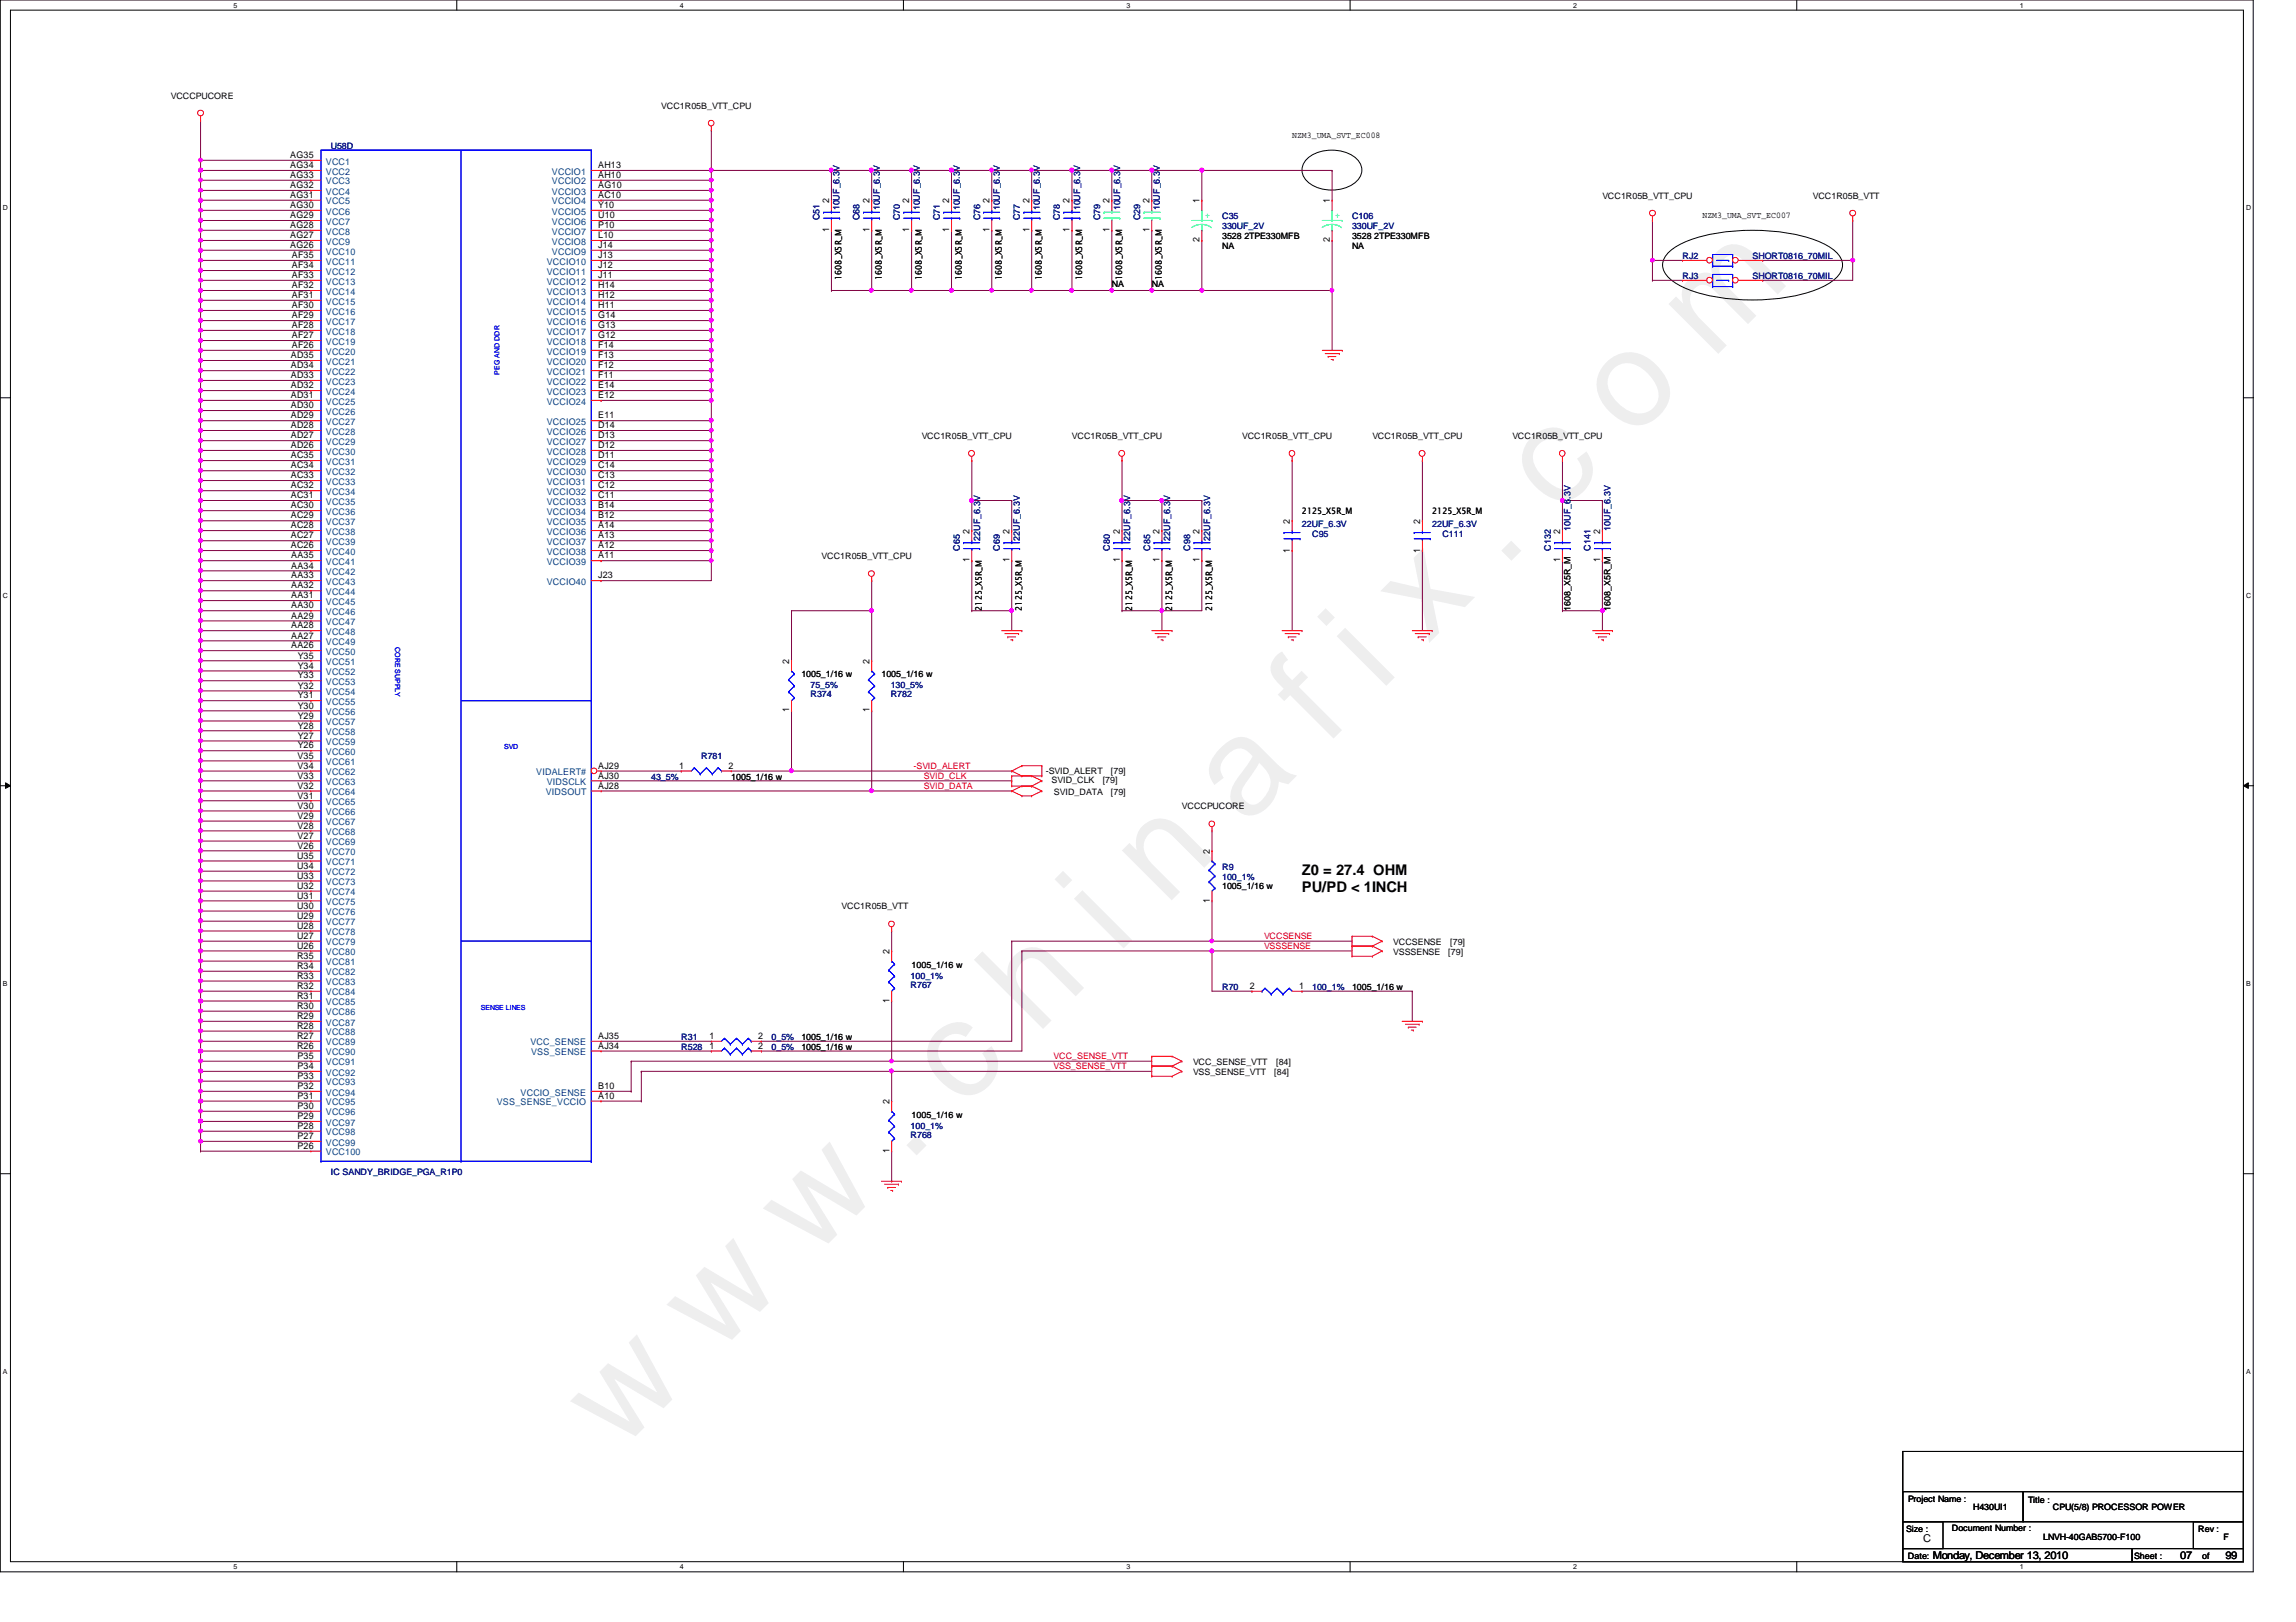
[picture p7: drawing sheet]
<svg xmlns="http://www.w3.org/2000/svg" width="297mm" height="210mm" viewBox="0 0 297 210" stroke-linecap="round" stroke-linejoin="round" font-family="sans-serif">
<defs><g id="words">
<text font-size="17.6" fill="#f0f" x="80.1" y="188" transform="rotate(-45 80.1 188)">w w w . c h i n a f i x . c o m</text>
<g font-size="1.9">
<text x="168.4" y="113.2">Z0 = 27.4 OHM</text>
<text x="168.4" y="115.5">PU/PD &lt; 1INCH</text>
</g>
<g font-size="1.4">
<text x="248.8" y="199.5">C</text>
<text x="250.1" y="201.7">Monday, December 13, 2010</text>
<text x="282.1" y="201.7">07</text>
<text x="287.9" y="201.7">99</text>
</g>
<g font-size="1.2">
<text x="37.5" y="20.4">AG35</text>
<text x="37.5" y="21.8">AG34</text>
<text x="37.5" y="23">AG33</text>
<text x="77.4" y="21.8">AH13</text>
<text x="77.4" y="23">AH10</text>
<text x="37.5" y="24.3">AG32</text>
<text x="37.5" y="25.6">AG31</text>
<text x="37.5" y="26.9">AG30</text>
<text x="37.5" y="28.2">AG29</text>
<text x="37.5" y="29.5">AG28</text>
<text x="77.4" y="24.3">AG10</text>
<text x="77.4" y="25.6">AC10</text>
<text x="77.4" y="26.9">Y10</text>
<text x="77.4" y="28.2">U10</text>
<text x="77.4" y="29.5">P10</text>
<text x="107.3" y="26.3" transform="rotate(-90 107.3 26.3)">2</text>
<text x="112.5" y="26.3" transform="rotate(-90 112.5 26.3)">2</text>
<text x="117.6" y="26.3" transform="rotate(-90 117.6 26.3)">2</text>
<text x="122.8" y="26.3" transform="rotate(-90 122.8 26.3)">2</text>
<text x="128" y="26.3" transform="rotate(-90 128 26.3)">2</text>
<text x="133.2" y="26.3" transform="rotate(-90 133.2 26.3)">2</text>
<text x="138.4" y="26.3" transform="rotate(-90 138.4 26.3)">2</text>
<text x="143.5" y="26.3" transform="rotate(-90 143.5 26.3)">2</text>
<text x="148.7" y="26.3" transform="rotate(-90 148.7 26.3)">2</text>
<text x="155.2" y="26.3" transform="rotate(-90 155.2 26.3)">1</text>
<text x="172" y="26.3" transform="rotate(-90 172 26.3)">1</text>
<text x="37.5" y="30.8">AG27</text>
<text x="37.5" y="32.1">AG26</text>
<text x="37.8" y="33.4">AF35</text>
<text x="37.8" y="34.7">AF34</text>
<text x="37.8" y="36">AF33</text>
<text x="77.4" y="36">J11</text>
<text x="77.4" y="30.8">L10</text>
<text x="77.4" y="32.1">J14</text>
<text x="77.4" y="33.4">J13</text>
<text x="77.4" y="34.7">J12</text>
<text x="107.3" y="30.1" transform="rotate(-90 107.3 30.1)">1</text>
<text x="112.5" y="30.1" transform="rotate(-90 112.5 30.1)">1</text>
<text x="117.6" y="30.1" transform="rotate(-90 117.6 30.1)">1</text>
<text x="122.8" y="30.1" transform="rotate(-90 122.8 30.1)">1</text>
<text x="128" y="30.1" transform="rotate(-90 128 30.1)">1</text>
<text x="133.2" y="30.1" transform="rotate(-90 133.2 30.1)">1</text>
<text x="138.4" y="30.1" transform="rotate(-90 138.4 30.1)">1</text>
<text x="143.5" y="30.1" transform="rotate(-90 143.5 30.1)">1</text>
<text x="148.7" y="30.1" transform="rotate(-90 148.7 30.1)">1</text>
<text x="155.2" y="31.3" transform="rotate(-90 155.2 31.3)">2</text>
<text x="172" y="31.3" transform="rotate(-90 172 31.3)">2</text>
<text x="37.8" y="37.3">AF32</text>
<text x="37.8" y="38.6">AF31</text>
<text x="37.8" y="39.9">AF30</text>
<text x="37.8" y="41.2">AF29</text>
<text x="77.4" y="37.3">H14</text>
<text x="77.4" y="38.6">H12</text>
<text x="77.4" y="39.9">H11</text>
<text x="77.4" y="41.2">G14</text>
<text x="37.6" y="46.4">AD35</text>
<text x="37.6" y="47.7">AD34</text>
<text x="37.8" y="42.5">AF28</text>
<text x="37.8" y="43.8">AF27</text>
<text x="37.8" y="45">AF26</text>
<text x="77.4" y="43.8">G12</text>
<text x="77.4" y="45">F14</text>
<text x="77.4" y="46.4">F13</text>
<text x="77.4" y="47.7">F12</text>
<text x="77.4" y="42.5">G13</text>
<text x="37.6" y="48.9">AD33</text>
<text x="37.6" y="50.2">AD32</text>
<text x="37.6" y="51.5">AD31</text>
<text x="37.6" y="52.8">AD30</text>
<text x="77.4" y="48.9">F11</text>
<text x="77.4" y="50.2">E14</text>
<text x="77.4" y="51.5">E12</text>
<text x="37.6" y="54.1">AD29</text>
<text x="37.6" y="55.4">AD28</text>
<text x="37.6" y="56.7">AD27</text>
<text x="37.6" y="58">AD26</text>
<text x="37.6" y="59.3">AC35</text>
<text x="77.4" y="54.1">E11</text>
<text x="77.4" y="55.4">D14</text>
<text x="77.4" y="56.7">D13</text>
<text x="77.4" y="58">D12</text>
<text x="77.4" y="59.3">D11</text>
<text x="37.6" y="60.6">AC34</text>
<text x="37.6" y="61.9">AC33</text>
<text x="37.6" y="63.2">AC32</text>
<text x="37.6" y="64.5">AC31</text>
<text x="37.6" y="65.8">AC30</text>
<text x="77.4" y="63.2">C12</text>
<text x="77.4" y="64.5">C11</text>
<text x="77.4" y="65.8">B14</text>
<text x="77.4" y="60.6">C14</text>
<text x="77.4" y="61.9">C13</text>
<text x="37.6" y="67.1">AC29</text>
<text x="37.6" y="68.4">AC28</text>
<text x="37.6" y="69.7">AC27</text>
<text x="37.6" y="71">AC26</text>
<text x="77.4" y="67.1">B12</text>
<text x="77.4" y="68.4">A14</text>
<text x="77.4" y="69.7">A13</text>
<text x="77.4" y="71">A12</text>
<text x="125.4" y="69.1" transform="rotate(-90 125.4 69.1)">2</text>
<text x="130.6" y="69.1" transform="rotate(-90 130.6 69.1)">2</text>
<text x="144.9" y="69.1" transform="rotate(-90 144.9 69.1)">2</text>
<text x="150" y="69.1" transform="rotate(-90 150 69.1)">2</text>
<text x="155.2" y="69.1" transform="rotate(-90 155.2 69.1)">2</text>
<text x="166.9" y="71.5" transform="rotate(-90 166.9 71.5)">1</text>
<text x="166.9" y="67.8" transform="rotate(-90 166.9 67.8)">2</text>
<text x="183.7" y="71.5" transform="rotate(-90 183.7 71.5)">1</text>
<text x="183.7" y="67.8" transform="rotate(-90 183.7 67.8)">2</text>
<text x="201.8" y="69.1" transform="rotate(-90 201.8 69.1)">2</text>
<text x="207" y="69.1" transform="rotate(-90 207 69.1)">2</text>
<text x="37.7" y="72.3">AA35</text>
<text x="37.7" y="73.6">AA34</text>
<text x="37.7" y="74.8">AA33</text>
<text x="37.7" y="76.2">AA32</text>
<text x="37.7" y="77.4">AA31</text>
<text x="77.4" y="72.3">A11</text>
<text x="77.4" y="74.8">J23</text>
<text x="125.4" y="72.8" transform="rotate(-90 125.4 72.8)">1</text>
<text x="130.6" y="72.8" transform="rotate(-90 130.6 72.8)">1</text>
<text x="144.9" y="72.8" transform="rotate(-90 144.9 72.8)">1</text>
<text x="150" y="72.8" transform="rotate(-90 150 72.8)">1</text>
<text x="155.2" y="72.8" transform="rotate(-90 155.2 72.8)">1</text>
<text x="201.8" y="72.8" transform="rotate(-90 201.8 72.8)">1</text>
<text x="207" y="72.8" transform="rotate(-90 207 72.8)">1</text>
<text x="37.7" y="78.7">AA30</text>
<text x="37.7" y="80.1">AA29</text>
<text x="37.7" y="81.3">AA28</text>
<text x="37.7" y="82.6">AA27</text>
<text x="37.7" y="83.9">AA26</text>
<text x="38.5" y="85.2">Y35</text>
<text x="38.5" y="86.5">Y34</text>
<text x="38.5" y="87.8">Y33</text>
<text x="38.5" y="89.1">Y32</text>
<text x="102.1" y="85.9" transform="rotate(-90 102.1 85.9)">2</text>
<text x="112.5" y="85.9" transform="rotate(-90 112.5 85.9)">2</text>
<text x="38.5" y="90.4">Y31</text>
<text x="38.5" y="91.7">Y30</text>
<text x="38.5" y="93">Y29</text>
<text x="38.5" y="94.3">Y28</text>
<text x="38.5" y="95.6">Y27</text>
<text x="102.1" y="92.2" transform="rotate(-90 102.1 92.2)">1</text>
<text x="112.5" y="92.2" transform="rotate(-90 112.5 92.2)">1</text>
<text x="38.5" y="98.2">V35</text>
<text x="38.5" y="99.5">V34</text>
<text x="38.5" y="100.8">V33</text>
<text x="38.5" y="96.9">Y26</text>
<text x="77.4" y="99.5">AJ29</text>
<text x="77.4" y="100.8">AJ30</text>
<text x="87.9" y="99.5">1</text>
<text x="94.2" y="99.5">2</text>
<text x="38.5" y="102.1">V32</text>
<text x="38.5" y="103.3">V31</text>
<text x="38.5" y="104.6">V30</text>
<text x="38.5" y="106">V29</text>
<text x="38.5" y="107.2">V28</text>
<text x="77.4" y="102.1">AJ28</text>
<text x="38.4" y="111.1">U35</text>
<text x="38.4" y="112.4">U34</text>
<text x="38.4" y="113.7">U33</text>
<text x="38.5" y="108.5">V27</text>
<text x="38.5" y="109.8">V26</text>
<text x="156.5" y="110.5" transform="rotate(-90 156.5 110.5)">2</text>
<text x="38.4" y="115">U32</text>
<text x="38.4" y="116.3">U31</text>
<text x="38.4" y="117.6">U30</text>
<text x="38.4" y="118.9">U29</text>
<text x="156.5" y="116.8" transform="rotate(-90 156.5 116.8)">1</text>
<text x="38.4" y="120.2">U28</text>
<text x="38.4" y="121.5">U27</text>
<text x="38.4" y="122.8">U26</text>
<text x="38.4" y="124.1">R35</text>
<text x="38.4" y="125.4">R34</text>
<text x="115.1" y="123.5" transform="rotate(-90 115.1 123.5)">2</text>
<text x="38.4" y="126.7">R33</text>
<text x="38.4" y="128">R32</text>
<text x="38.4" y="129.2">R31</text>
<text x="38.4" y="130.6">R30</text>
<text x="38.4" y="131.9">R29</text>
<text x="115.1" y="129.8" transform="rotate(-90 115.1 129.8)">1</text>
<text x="161.7" y="128">2</text>
<text x="168.1" y="128">1</text>
<text x="38.4" y="133.1">R28</text>
<text x="38.4" y="134.5">R27</text>
<text x="38.4" y="135.7">R26</text>
<text x="38.5" y="137">P35</text>
<text x="77.4" y="134.5">AJ35</text>
<text x="77.4" y="135.7">AJ34</text>
<text x="91.8" y="135.7">1</text>
<text x="91.8" y="134.5">1</text>
<text x="98.1" y="135.7">2</text>
<text x="98.1" y="134.5">2</text>
<text x="38.5" y="138.3">P34</text>
<text x="38.5" y="139.6">P33</text>
<text x="38.5" y="140.9">P32</text>
<text x="38.5" y="142.2">P31</text>
<text x="38.5" y="143.5">P30</text>
<text x="77.4" y="142.2">A10</text>
<text x="77.4" y="140.9">B10</text>
<text x="115.1" y="142.9" transform="rotate(-90 115.1 142.9)">2</text>
<text x="38.5" y="144.8">P29</text>
<text x="38.5" y="146.1">P28</text>
<text x="38.5" y="147.4">P27</text>
<text x="38.5" y="148.7">P26</text>
<text x="115.1" y="149.2" transform="rotate(-90 115.1 149.2)">1</text>
</g>
<g font-size="1.2" fill="#004080">
<text x="42.2" y="21.3">VCC1</text>
<text x="42.2" y="22.6">VCC2</text>
<text x="42.2" y="23.9">VCC3</text>
<text x="71.4" y="22.6">VCCIO1</text>
<text x="71.4" y="23.9">VCCIO2</text>
<text x="42.2" y="25.2">VCC4</text>
<text x="42.2" y="26.5">VCC5</text>
<text x="42.2" y="27.8">VCC6</text>
<text x="42.2" y="29.1">VCC7</text>
<text x="71.4" y="25.2">VCCIO3</text>
<text x="71.4" y="26.5">VCCIO4</text>
<text x="71.4" y="27.8">VCCIO5</text>
<text x="71.4" y="29.1">VCCIO6</text>
<text x="42.2" y="30.4">VCC8</text>
<text x="42.2" y="31.7">VCC9</text>
<text x="42.2" y="32.9">VCC10</text>
<text x="42.2" y="34.2">VCC11</text>
<text x="42.2" y="35.6">VCC12</text>
<text x="70.7" y="34.2">VCCIO10</text>
<text x="70.7" y="35.6">VCCIO11</text>
<text x="71.4" y="30.4">VCCIO7</text>
<text x="71.4" y="31.7">VCCIO8</text>
<text x="71.4" y="32.9">VCCIO9</text>
<text x="42.2" y="36.8">VCC13</text>
<text x="42.2" y="38.1">VCC14</text>
<text x="42.2" y="39.4">VCC15</text>
<text x="42.2" y="40.7">VCC16</text>
<text x="70.7" y="36.8">VCCIO12</text>
<text x="70.7" y="38.1">VCCIO13</text>
<text x="70.7" y="39.4">VCCIO14</text>
<text x="70.7" y="40.7">VCCIO15</text>
<text x="42.2" y="42">VCC17</text>
<text x="42.2" y="43.3">VCC18</text>
<text x="42.2" y="44.6">VCC19</text>
<text x="42.2" y="45.9">VCC20</text>
<text x="42.2" y="47.2">VCC21</text>
<text x="70.7" y="44.6">VCCIO18</text>
<text x="70.7" y="45.9">VCCIO19</text>
<text x="70.7" y="47.2">VCCIO20</text>
<text x="70.7" y="42">VCCIO16</text>
<text x="70.7" y="43.3">VCCIO17</text>
<text x="42.2" y="48.5">VCC22</text>
<text x="42.2" y="49.8">VCC23</text>
<text x="42.2" y="51.1">VCC24</text>
<text x="42.2" y="52.4">VCC25</text>
<text x="42.2" y="53.7">VCC26</text>
<text x="70.7" y="48.5">VCCIO21</text>
<text x="70.7" y="49.8">VCCIO22</text>
<text x="70.7" y="51.1">VCCIO23</text>
<text x="70.7" y="52.4">VCCIO24</text>
<text x="42.2" y="55">VCC27</text>
<text x="42.2" y="56.3">VCC28</text>
<text x="42.2" y="57.6">VCC29</text>
<text x="42.2" y="58.8">VCC30</text>
<text x="70.7" y="55">VCCIO25</text>
<text x="70.7" y="56.3">VCCIO26</text>
<text x="70.7" y="57.6">VCCIO27</text>
<text x="70.7" y="58.8">VCCIO28</text>
<text x="42.2" y="60.2">VCC31</text>
<text x="42.2" y="61.5">VCC32</text>
<text x="42.2" y="62.7">VCC33</text>
<text x="42.2" y="64.1">VCC34</text>
<text x="42.2" y="65.3">VCC35</text>
<text x="70.7" y="64.1">VCCIO32</text>
<text x="70.7" y="65.3">VCCIO33</text>
<text x="70.7" y="60.2">VCCIO29</text>
<text x="70.7" y="61.5">VCCIO30</text>
<text x="70.7" y="62.7">VCCIO31</text>
<text x="42.2" y="66.6">VCC36</text>
<text x="42.2" y="67.9">VCC37</text>
<text x="42.2" y="69.2">VCC38</text>
<text x="42.2" y="70.5">VCC39</text>
<text x="42.2" y="71.8">VCC40</text>
<text x="70.7" y="66.6">VCCIO34</text>
<text x="70.7" y="67.9">VCCIO35</text>
<text x="70.7" y="69.2">VCCIO36</text>
<text x="70.7" y="70.5">VCCIO37</text>
<text x="70.7" y="71.8">VCCIO38</text>
<text x="42.2" y="73.1">VCC41</text>
<text x="42.2" y="74.4">VCC42</text>
<text x="42.2" y="75.7">VCC43</text>
<text x="42.2" y="77">VCC44</text>
<text x="70.7" y="73.1">VCCIO39</text>
<text x="70.7" y="75.7">VCCIO40</text>
<text x="42.2" y="78.3">VCC45</text>
<text x="42.2" y="79.6">VCC46</text>
<text x="42.2" y="80.9">VCC47</text>
<text x="42.2" y="82.2">VCC48</text>
<text x="42.2" y="83.5">VCC49</text>
<text x="42.2" y="84.8">VCC50</text>
<text x="42.2" y="86.1">VCC51</text>
<text x="42.2" y="87.4">VCC52</text>
<text x="42.2" y="88.6">VCC53</text>
<text x="42.2" y="90">VCC54</text>
<text x="42.2" y="91.2">VCC55</text>
<text x="42.2" y="92.5">VCC56</text>
<text x="42.2" y="93.9">VCC57</text>
<text x="42.2" y="95.1">VCC58</text>
<text x="42.2" y="96.4">VCC59</text>
<text x="42.2" y="97.7">VCC60</text>
<text x="42.2" y="99">VCC61</text>
<text x="42.2" y="100.3">VCC62</text>
<text x="42.2" y="101.6">VCC63</text>
<text x="69.4" y="100.3">VIDALERT#</text>
<text x="70.7" y="101.6">VIDSCLK</text>
<text x="42.2" y="102.9">VCC64</text>
<text x="42.2" y="104.2">VCC65</text>
<text x="42.2" y="105.5">VCC66</text>
<text x="42.2" y="106.8">VCC67</text>
<text x="70.6" y="102.9">VIDSOUT</text>
<text x="42.2" y="108.1">VCC68</text>
<text x="42.2" y="109.4">VCC69</text>
<text x="42.2" y="110.7">VCC70</text>
<text x="42.2" y="112">VCC71</text>
<text x="42.2" y="113.3">VCC72</text>
<text x="42.2" y="114.6">VCC73</text>
<text x="42.2" y="115.9">VCC74</text>
<text x="42.2" y="117.1">VCC75</text>
<text x="42.2" y="118.4">VCC76</text>
<text x="42.2" y="119.8">VCC77</text>
<text x="42.2" y="121">VCC78</text>
<text x="42.2" y="122.3">VCC79</text>
<text x="42.2" y="123.6">VCC80</text>
<text x="42.2" y="124.9">VCC81</text>
<text x="42.2" y="126.2">VCC82</text>
<text x="42.2" y="127.5">VCC83</text>
<text x="42.2" y="128.8">VCC84</text>
<text x="42.2" y="130.1">VCC85</text>
<text x="42.2" y="131.4">VCC86</text>
<text x="42.2" y="132.7">VCC87</text>
<text x="42.2" y="134">VCC88</text>
<text x="42.2" y="135.3">VCC89</text>
<text x="42.2" y="136.6">VCC90</text>
<text x="42.2" y="137.9">VCC91</text>
<text x="68.6" y="135.3">VCC_SENSE</text>
<text x="68.7" y="136.6">VSS_SENSE</text>
<text x="42.2" y="139.2">VCC92</text>
<text x="42.2" y="140.5">VCC93</text>
<text x="42.2" y="141.8">VCC94</text>
<text x="42.2" y="143">VCC95</text>
<text x="64.3" y="143">VSS_SENSE_VCCIO</text>
<text x="67.3" y="141.8">VCCIO_SENSE</text>
<text x="42.2" y="144.4">VCC96</text>
<text x="42.2" y="145.7">VCC97</text>
<text x="42.2" y="146.9">VCC98</text>
<text x="42.2" y="148.3">VCC99</text>
<text x="42.2" y="149.5">VCC100</text>
</g>
<g font-size="1.1">
<text x="22.1" y="12.8">VCCCPUCORE</text>
<text x="85.6" y="14.1">VCC1R05B_VTT_CPU</text>
<text x="167.2" y="17.8">NZM3_UMA_SVT_EC008</text>
<text x="207.3" y="25.7">VCC1R05B_VTT_CPU</text>
<text x="220.3" y="28.2">NZM3_UMA_SVT_EC007</text>
<text x="234.5" y="25.7">VCC1R05B_VTT</text>
<text x="158.1" y="30.9">3528 2TPE330MFB</text>
<text x="158.1" y="32.2">NA</text>
<text x="174.9" y="30.9">3528 2TPE330MFB</text>
<text x="174.9" y="32.2">NA</text>
<text x="108.9" y="36.3" transform="rotate(-90 108.9 36.3)">1608_X5R_M</text>
<text x="114.1" y="36.3" transform="rotate(-90 114.1 36.3)">1608_X5R_M</text>
<text x="119.2" y="36.3" transform="rotate(-90 119.2 36.3)">1608_X5R_M</text>
<text x="124.4" y="36.3" transform="rotate(-90 124.4 36.3)">1608_X5R_M</text>
<text x="129.6" y="36.3" transform="rotate(-90 129.6 36.3)">1608_X5R_M</text>
<text x="134.8" y="36.3" transform="rotate(-90 134.8 36.3)">1608_X5R_M</text>
<text x="140" y="36.3" transform="rotate(-90 140 36.3)">1608_X5R_M</text>
<text x="143.8" y="37.1">NA</text>
<text x="145.2" y="36.3" transform="rotate(-90 145.2 36.3)">1608_X5R_M</text>
<text x="149" y="37.1">NA</text>
<text x="150.3" y="36.3" transform="rotate(-90 150.3 36.3)">1608_X5R_M</text>
<text x="119.2" y="56.8">VCC1R05B_VTT_CPU</text>
<text x="138.7" y="56.8">VCC1R05B_VTT_CPU</text>
<text x="160.7" y="56.8">VCC1R05B_VTT_CPU</text>
<text x="177.5" y="56.8">VCC1R05B_VTT_CPU</text>
<text x="195.7" y="56.8">VCC1R05B_VTT_CPU</text>
<text x="168.4" y="66.5">2125_X5R_M</text>
<text x="185.3" y="66.5">2125_X5R_M</text>
<text x="106.3" y="72.3">VCC1R05B_VTT_CPU</text>
<text x="127" y="79" transform="rotate(-90 127 79)">2125_X5R_M</text>
<text x="132.2" y="79" transform="rotate(-90 132.2 79)">2125_X5R_M</text>
<text x="146.5" y="79" transform="rotate(-90 146.5 79)">2125_X5R_M</text>
<text x="151.6" y="79" transform="rotate(-90 151.6 79)">2125_X5R_M</text>
<text x="156.8" y="79" transform="rotate(-90 156.8 79)">2125_X5R_M</text>
<text x="203.2" y="79" transform="rotate(-90 203.2 79)">1608_X5R_M</text>
<text x="208.4" y="79" transform="rotate(-90 208.4 79)">1608_X5R_M</text>
<text x="103.7" y="87.6">1005_1/16 w</text>
<text x="114" y="87.6">1005_1/16 w</text>
<text x="94.6" y="100.9">1005_1/16 w</text>
<text x="135.3" y="100.2">-SVID_ALERT</text>
<text x="136.1" y="101.4">SVID_CLK</text>
<text x="142.7" y="101.4">[79]</text>
<text x="143.7" y="100.2">[79]</text>
<text x="136.4" y="102.8">SVID_DATA</text>
<text x="143.7" y="102.8">[79]</text>
<text x="152.9" y="104.7">VCCCPUCORE</text>
<text x="108.9" y="117.7">VCC1R05B_VTT</text>
<text x="158.1" y="115.1">1005_1/16 w</text>
<text x="117.9" y="125.2">1005_1/16 w</text>
<text x="180.3" y="122.3">VCCSENSE</text>
<text x="180.3" y="123.5">VSSSENSE</text>
<text x="187.4" y="123.5">[79]</text>
<text x="187.6" y="122.3">[79]</text>
<text x="174.9" y="128.1">1005_1/16 w</text>
<text x="103.7" y="135.8">1005_1/16 w</text>
<text x="103.7" y="134.5">1005_1/16 w</text>
<text x="154.3" y="137.8">VCC_SENSE_VTT</text>
<text x="165.1" y="137.8">[84]</text>
<text x="154.3" y="139.1">VSS_SENSE_VTT</text>
<text x="164.8" y="139.1">[84]</text>
<text x="117.9" y="144.7">1005_1/16 w</text>
<text x="246.8" y="194.4">Project Name :</text>
<text x="255.3" y="195.4">H430UI1</text>
<text x="262.4" y="194.5">Title :</text>
<text x="265.6" y="195.4">CPU(5/8) PROCESSOR POWER</text>
<text x="246.6" y="198.3">Size :</text>
<text x="246.8" y="201.8">Date:</text>
<text x="252.5" y="198.2">Document Number :</text>
<text x="264.3" y="199.3">LNVH-40GAB5700-F100</text>
<text x="276.1" y="201.8">Sheet :</text>
<text x="284.4" y="198.3">Rev :</text>
<text x="284.9" y="201.8">of</text>
<text x="287.7" y="199.3">F</text>
</g>
<g font-size="1.1" fill="#000080">
<text x="42.8" y="19.3">U58D</text>
<text x="106" y="28.5" transform="rotate(-90 106 28.5)">C51</text>
<text x="108.6" y="27.2" transform="rotate(-90 108.6 27.2)">10UF_6.3V</text>
<text x="111.2" y="28.5" transform="rotate(-90 111.2 28.5)">C68</text>
<text x="113.8" y="27.2" transform="rotate(-90 113.8 27.2)">10UF_6.3V</text>
<text x="116.4" y="28.5" transform="rotate(-90 116.4 28.5)">C70</text>
<text x="119" y="27.2" transform="rotate(-90 119 27.2)">10UF_6.3V</text>
<text x="121.6" y="28.5" transform="rotate(-90 121.6 28.5)">C71</text>
<text x="124.2" y="27.2" transform="rotate(-90 124.2 27.2)">10UF_6.3V</text>
<text x="126.8" y="28.5" transform="rotate(-90 126.8 28.5)">C76</text>
<text x="129.4" y="27.2" transform="rotate(-90 129.4 27.2)">10UF_6.3V</text>
<text x="131.9" y="28.5" transform="rotate(-90 131.9 28.5)">C77</text>
<text x="134.5" y="27.2" transform="rotate(-90 134.5 27.2)">10UF_6.3V</text>
<text x="137.1" y="28.5" transform="rotate(-90 137.1 28.5)">C78</text>
<text x="139.7" y="27.2" transform="rotate(-90 139.7 27.2)">10UF_6.3V</text>
<text x="142.3" y="28.5" transform="rotate(-90 142.3 28.5)">C79</text>
<text x="144.9" y="27.2" transform="rotate(-90 144.9 27.2)">10UF_6.3V</text>
<text x="147.5" y="28.5" transform="rotate(-90 147.5 28.5)">C29</text>
<text x="150.1" y="27.2" transform="rotate(-90 150.1 27.2)">10UF_6.3V</text>
<text x="158.1" y="28.3">C35</text>
<text x="158.1" y="29.6">330UF_2V</text>
<text x="174.9" y="28.3">C106</text>
<text x="174.9" y="29.6">330UF_2V</text>
<text x="217.7" y="33.5">RJ2</text>
<text x="226.7" y="33.5">SHORT0816_70MIL</text>
<text x="217.7" y="36.1">RJ3</text>
<text x="226.7" y="36.1">SHORT0816_70MIL</text>
<text x="124.2" y="71.2" transform="rotate(-90 124.2 71.2)">C65</text>
<text x="126.8" y="70" transform="rotate(-90 126.8 70)">22UF_6.3V</text>
<text x="129.4" y="71.2" transform="rotate(-90 129.4 71.2)">C69</text>
<text x="131.9" y="70" transform="rotate(-90 131.9 70)">22UF_6.3V</text>
<text x="143.6" y="71.2" transform="rotate(-90 143.6 71.2)">C80</text>
<text x="146.2" y="70" transform="rotate(-90 146.2 70)">22UF_6.3V</text>
<text x="148.8" y="71.2" transform="rotate(-90 148.8 71.2)">C85</text>
<text x="151.4" y="70" transform="rotate(-90 151.4 70)">22UF_6.3V</text>
<text x="154" y="71.2" transform="rotate(-90 154 71.2)">C98</text>
<text x="156.5" y="70" transform="rotate(-90 156.5 70)">22UF_6.3V</text>
<text x="168.4" y="68.2">22UF_6.3V</text>
<text x="169.8" y="69.5">C95</text>
<text x="185.3" y="68.2">22UF_6.3V</text>
<text x="186.6" y="69.5">C111</text>
<text x="200.6" y="71.2" transform="rotate(-90 200.6 71.2)">C132</text>
<text x="203.2" y="68.7" transform="rotate(-90 203.2 68.7)">10UF_6.3V</text>
<text x="205.8" y="71.2" transform="rotate(-90 205.8 71.2)">C141</text>
<text x="208.4" y="68.7" transform="rotate(-90 208.4 68.7)">10UF_6.3V</text>
<text x="104.9" y="89.1">75_5%</text>
<text x="115.2" y="89.1">130_5%</text>
<text x="104.9" y="90.3">R374</text>
<text x="115.2" y="90.3">R782</text>
<text x="84.2" y="100.9">43_5%</text>
<text x="90.7" y="98.3">R781</text>
<text x="158.1" y="112.5">R9</text>
<text x="158.1" y="113.8">100_1%</text>
<text x="117.8" y="127.8">R767</text>
<text x="117.8" y="126.7">100_1%</text>
<text x="158.1" y="128.1">R70</text>
<text x="169.8" y="128.1">100_1%</text>
<text x="88.1" y="135.8">R528</text>
<text x="88.1" y="134.5">R31</text>
<text x="99.8" y="134.5">0_5%</text>
<text x="99.8" y="135.8">0_5%</text>
<text x="117.8" y="147.2">R768</text>
<text x="117.8" y="146.1">100_1%</text>
<text x="42.8" y="152">IC SANDY_BRIDGE_PGA_R1P0</text>
</g>
<g font-size="1.1" fill="#00ff80">
<text x="155.9" y="28.2">+</text>
<text x="172.7" y="28.2">+</text>
</g>
<g font-size="1.1" fill="#f00">
<text x="118.2" y="99.5">-SVID_ALERT</text>
<text x="119.5" y="100.8">SVID_CLK</text>
<text x="119.5" y="102.1">SVID_DATA</text>
<text x="163.5" y="121.5">VCCSENSE</text>
<text x="163.5" y="122.8">VSSSENSE</text>
<text x="136.3" y="137.1">VCC_SENSE_VTT</text>
<text x="136.3" y="138.4">VSS_SENSE_VTT</text>
</g>
<g font-size=".9">
<text x="30.2" y="1">5</text>
<text x="88" y="1">4</text>
<text x="145.8" y="1">3</text>
<text x="203.5" y="1">2</text>
<text x="261.3" y="1">1</text>
<text x=".4" y="27.2">D</text>
<text x="290.6" y="27.2">D</text>
<text x=".4" y="77.3">C</text>
<text x="290.6" y="77.3">C</text>
<text x=".4" y="127.6">B</text>
<text x="290.6" y="127.6">B</text>
<text x=".4" y="177.8">A</text>
<text x="290.6" y="177.8">A</text>
<text x="30.2" y="203.1">5</text>
<text x="88" y="203.1">4</text>
<text x="145.8" y="203.1">3</text>
<text x="203.5" y="203.1">2</text>
<text x="261.3" y="203.1">1</text>
</g>
<g font-size=".9" fill="#00f">
<text x="64.6" y="48.5" transform="rotate(-90 64.6 48.5)">PEG AND DDR</text>
<text x="51.1" y="83.7" transform="rotate(90 51.1 83.7)">CORE SUPPLY</text>
<text x="65.2" y="96.9">SVD</text>
<text x="62.2" y="130.6">SENSE LINES</text>
</g>
</g></defs>
<path d="M0 0h291.5v203.4h-291.5zM1.4 1.3h288.8v200.8h-288.8z" fill="none" stroke="#000" stroke-width=".13"/>
<g fill="#fff">
<path d="M30.2 .2h.5v1h-.5z"/>
<path d="M30.2 202.3h.5v1h-.5z"/>
</g>
<path d="M59.1 0v1.3M59.1 202.1v1.3" fill="none" stroke="#000" stroke-width=".13"/>
<g fill="#fff">
<path d="M88 .2h.5v1h-.5z"/>
<path d="M88 202.3h.5v1h-.5z"/>
</g>
<path d="M116.9 0v1.3M116.9 202.1v1.3" fill="none" stroke="#000" stroke-width=".13"/>
<g fill="#fff">
<path d="M145.8 .2h.5v1h-.5z"/>
<path d="M145.8 202.3h.5v1h-.5z"/>
</g>
<path d="M174.7 0v1.3M174.7 202.1v1.3" fill="none" stroke="#000" stroke-width=".13"/>
<g fill="#fff">
<path d="M203.5 .2h.5v1h-.5z"/>
<path d="M203.5 202.3h.5v1h-.5z"/>
</g>
<path d="M232.4 0v1.3M232.4 202.1v1.3" fill="none" stroke="#000" stroke-width=".13"/>
<g fill="#fff">
<path d="M261.3 .2h.5v1h-.5z"/>
<path d="M261.3 202.3h.5v1h-.5z"/>
<path d="M.4 26.4h.6v1h-.6z"/>
<path d="M290.6 26.4h.6v1h-.6z"/>
<path d="M.4 76.5h.6v1.1h-.6z"/>
<path d="M290.6 76.5h.6v1.1h-.6z"/>
</g>
<path d="M0 51.5h1.4M290.2 51.5h1.3" fill="none" stroke="#000" stroke-width=".13"/>
<g fill="#fff">
<path d="M.4 126.7h.6v1.1h-.6z"/>
<path d="M290.6 126.7h.6v1.1h-.6z"/>
</g>
<path d="M0 101.7h1.4M.7 101.3l.7 .4-.7 .3zM290.2 101.7l.7-.4v.7zM290.2 101.7h1.3" fill="none" stroke="#000" stroke-width=".13"/>
<path d="M.7 101.3l.7 .4-.7 .3zM290.2 101.7l.7-.4v.7z" fill="#000"/>
<g fill="#fff">
<path d="M.4 177h.5v1h-.5z"/>
<path d="M290.6 177h.5v1h-.5z"/>
</g>
<path d="M169.1 20.6a5.1 5.1 0 0 1 6.4 0 1.97 1.97 0 0 1-.4 3.2 5.2 5.2 0 0 1-6-.4 1.92 1.92 0 0 1 0-2.8zM216 32.5a12.6 12.6 0 0 1 6.2-2.3 27 27 0 0 1 12.8 .9 6.6 6.6 0 0 1 3 2 2.06 2.06 0 0 1-.5 3 12.7 12.7 0 0 1-6.3 2.4 26.6 26.6 0 0 1-12.7-1 6.6 6.6 0 0 1-3-2 2.06 2.06 0 0 1 .5-3zM0 151.9h1.4M290.2 151.9h1.3" fill="none" stroke="#000" stroke-width=".13"/>
<path d="M25.9 23.3h.1M25.9 23.3h14.3" fill="none" stroke="#800040" stroke-width=".13"/>
<circle cx="25.9" cy="23.3" r=".25" fill="#f0f"/>
<circle cx="25.9" cy="23.3" r=".25" fill="none" stroke="#f0f" stroke-width=".13"/>
<path d="M25.9 24.6h.1M25.9 24.6h14.3" fill="none" stroke="#800040" stroke-width=".13"/>
<circle cx="25.9" cy="24.6" r=".25" fill="#f0f"/>
<circle cx="25.9" cy="24.6" r=".25" fill="none" stroke="#f0f" stroke-width=".13"/>
<path d="M25.9 25.9h.1M25.9 27.2h.1M25.9 25.9h14.3M25.9 27.2h14.3" fill="none" stroke="#800040" stroke-width=".13"/>
<circle cx="25.9" cy="27.2" r=".25" fill="#f0f"/>
<circle cx="25.9" cy="27.2" r=".25" fill="none" stroke="#f0f" stroke-width=".13"/>
<path d="M25.9 28.5h.1M25.9 28.5h14.3" fill="none" stroke="#800040" stroke-width=".13"/>
<circle cx="25.9" cy="28.5" r=".26" fill="#f0f"/>
<circle cx="25.9" cy="28.5" r=".26" fill="none" stroke="#f0f" stroke-width=".13"/>
<path d="M25.9 29.8h.1M25.9 31.1h.1M25.9 29.8h14.3M25.9 31.1h14.3" fill="none" stroke="#800040" stroke-width=".13"/>
<circle cx="25.9" cy="31.1" r=".25" fill="#f0f"/>
<circle cx="25.9" cy="31.1" r=".25" fill="none" stroke="#f0f" stroke-width=".13"/>
<path d="M25.9 32.4h.1M25.9 32.4h14.3" fill="none" stroke="#800040" stroke-width=".13"/>
<circle cx="25.9" cy="32.4" r=".26" fill="#f0f"/>
<circle cx="25.9" cy="32.4" r=".26" fill="none" stroke="#f0f" stroke-width=".13"/>
<path d="M25.9 33.7h.1M25.9 33.7h14.3" fill="none" stroke="#800040" stroke-width=".13"/>
<circle cx="25.9" cy="33.7" r=".25" fill="#f0f"/>
<circle cx="25.9" cy="33.7" r=".25" fill="none" stroke="#f0f" stroke-width=".13"/>
<path d="M25.9 20.7h.1M25.9 20.7h14.3" fill="none" stroke="#800040" stroke-width=".13"/>
<circle cx="25.9" cy="20.7" r=".25" fill="#f0f"/>
<circle cx="25.9" cy="20.7" r=".25" fill="none" stroke="#f0f" stroke-width=".13"/>
<path d="M25.9 37.6h.1M25.9 37.6h14.3" fill="none" stroke="#800040" stroke-width=".13"/>
<circle cx="25.9" cy="37.6" r=".25" fill="#f0f"/>
<circle cx="25.9" cy="37.6" r=".25" fill="none" stroke="#f0f" stroke-width=".13"/>
<path d="M25.9 38.9h.1M25.9 38.9h14.3" fill="none" stroke="#800040" stroke-width=".13"/>
<circle cx="25.9" cy="38.9" r=".26" fill="#f0f"/>
<circle cx="25.9" cy="38.9" r=".26" fill="none" stroke="#f0f" stroke-width=".13"/>
<path d="M25.9 40.2h.1M25.9 40.2h14.3" fill="none" stroke="#800040" stroke-width=".13"/>
<circle cx="25.9" cy="40.1" r=".25" fill="#f0f"/>
<circle cx="25.9" cy="40.1" r=".25" fill="none" stroke="#f0f" stroke-width=".13"/>
<path d="M25.9 41.5h.1M25.9 41.5h14.3" fill="none" stroke="#800040" stroke-width=".13"/>
<circle cx="25.9" cy="41.4" r=".26" fill="#f0f"/>
<circle cx="25.9" cy="41.4" r=".26" fill="none" stroke="#f0f" stroke-width=".13"/>
<path d="M25.9 42.8h.1M25.9 44.1h.1M25.9 42.8h14.3M25.9 44.1h14.3" fill="none" stroke="#800040" stroke-width=".13"/>
<circle cx="25.9" cy="44" r=".25" fill="#f0f"/>
<circle cx="25.9" cy="44" r=".25" fill="none" stroke="#f0f" stroke-width=".13"/>
<path d="M25.9 45.3h.1M25.9 45.3h14.3" fill="none" stroke="#800040" stroke-width=".13"/>
<circle cx="25.9" cy="45.3" r=".26" fill="#f0f"/>
<circle cx="25.9" cy="45.3" r=".26" fill="none" stroke="#f0f" stroke-width=".13"/>
<path d="M25.9 35h.1M25.9 35h14.3M25.9 46.7h.1M25.9 48h.1M25.9 46.7h14.3M25.9 48h14.3" fill="none" stroke="#800040" stroke-width=".13"/>
<circle cx="25.9" cy="35" r=".26" fill="#f0f"/>
<circle cx="25.9" cy="35" r=".26" fill="none" stroke="#f0f" stroke-width=".13"/>
<path d="M25.9 36.3h.1M25.9 22.1h.1M25.9 36.3h14.3M25.9 22.1h14.3M25.9 49.2h.1M25.9 53.1h.1M25.9 49.2h14.3M25.9 53.1h14.3" fill="none" stroke="#800040" stroke-width=".13"/>
<circle cx="25.9" cy="53.1" r=".25" fill="#f0f"/>
<circle cx="25.9" cy="53.1" r=".25" fill="none" stroke="#f0f" stroke-width=".13"/>
<path d="M25.9 54.4h.1M25.9 54.4h14.3" fill="none" stroke="#800040" stroke-width=".13"/>
<circle cx="25.9" cy="54.4" r=".26" fill="#f0f"/>
<circle cx="25.9" cy="54.4" r=".26" fill="none" stroke="#f0f" stroke-width=".13"/>
<path d="M25.9 55.7h.1M25.9 55.7h14.3" fill="none" stroke="#800040" stroke-width=".13"/>
<circle cx="25.9" cy="55.7" r=".25" fill="#f0f"/>
<circle cx="25.9" cy="55.7" r=".25" fill="none" stroke="#f0f" stroke-width=".13"/>
<path d="M25.9 57h.1M25.9 57h14.3" fill="none" stroke="#800040" stroke-width=".13"/>
<circle cx="25.9" cy="57" r=".25" fill="#f0f"/>
<circle cx="25.9" cy="57" r=".25" fill="none" stroke="#f0f" stroke-width=".13"/>
<path d="M25.9 58.3h.1M25.9 58.3h14.3" fill="none" stroke="#800040" stroke-width=".13"/>
<circle cx="25.9" cy="58.3" r=".26" fill="#f0f"/>
<circle cx="25.9" cy="58.3" r=".26" fill="none" stroke="#f0f" stroke-width=".13"/>
<path d="M25.9 59.6h.1M25.9 59.6h14.3" fill="none" stroke="#800040" stroke-width=".13"/>
<circle cx="25.9" cy="59.6" r=".25" fill="#f0f"/>
<circle cx="25.9" cy="59.6" r=".25" fill="none" stroke="#f0f" stroke-width=".13"/>
<path d="M25.9 60.9h.1M25.9 62.2h.1M25.9 60.9h14.3M25.9 62.2h14.3" fill="none" stroke="#800040" stroke-width=".13"/>
<circle cx="25.9" cy="62.2" r=".25" fill="#f0f"/>
<circle cx="25.9" cy="62.2" r=".25" fill="none" stroke="#f0f" stroke-width=".13"/>
<path d="M25.9 63.5h.1M25.9 63.5h14.3" fill="none" stroke="#800040" stroke-width=".13"/>
<circle cx="25.9" cy="63.5" r=".25" fill="#f0f"/>
<circle cx="25.9" cy="63.5" r=".25" fill="none" stroke="#f0f" stroke-width=".13"/>
<path d="M25.9 50.5h.1M25.9 50.5h14.3M25.9 67.4h.1M25.9 67.4h14.3" fill="none" stroke="#800040" stroke-width=".13"/>
<circle cx="25.9" cy="67.4" r=".26" fill="#f0f"/>
<circle cx="25.9" cy="67.4" r=".26" fill="none" stroke="#f0f" stroke-width=".13"/>
<path d="M25.9 68.7h.1M25.9 68.7h14.3" fill="none" stroke="#800040" stroke-width=".13"/>
<circle cx="25.9" cy="68.6" r=".25" fill="#f0f"/>
<circle cx="25.9" cy="68.6" r=".25" fill="none" stroke="#f0f" stroke-width=".13"/>
<path d="M25.9 70h.1M25.9 70h14.3" fill="none" stroke="#800040" stroke-width=".13"/>
<circle cx="25.9" cy="69.9" r=".25" fill="#f0f"/>
<circle cx="25.9" cy="69.9" r=".25" fill="none" stroke="#f0f" stroke-width=".13"/>
<path d="M25.9 71.2h.1M25.9 71.2h14.3" fill="none" stroke="#800040" stroke-width=".13"/>
<circle cx="25.9" cy="71.2" r=".26" fill="#f0f"/>
<circle cx="25.9" cy="71.2" r=".26" fill="none" stroke="#f0f" stroke-width=".13"/>
<path d="M25.9 72.6h.1M25.9 72.6h14.3" fill="none" stroke="#800040" stroke-width=".13"/>
<circle cx="25.9" cy="72.5" r=".25" fill="#f0f"/>
<circle cx="25.9" cy="72.5" r=".25" fill="none" stroke="#f0f" stroke-width=".13"/>
<path d="M25.9 73.9h.1M25.9 75.1h.1M25.9 73.9h14.3M25.9 75.1h14.3" fill="none" stroke="#800040" stroke-width=".13"/>
<circle cx="25.9" cy="75.1" r=".25" fill="#f0f"/>
<circle cx="25.9" cy="75.1" r=".25" fill="none" stroke="#f0f" stroke-width=".13"/>
<path d="M25.9 76.5h.1M25.9 76.5h14.3" fill="none" stroke="#800040" stroke-width=".13"/>
<circle cx="25.9" cy="76.4" r=".25" fill="#f0f"/>
<circle cx="25.9" cy="76.4" r=".25" fill="none" stroke="#f0f" stroke-width=".13"/>
<path d="M25.9 77.7h.1M25.9 64.8h.1M25.9 77.7h14.3M25.9 64.8h14.3" fill="none" stroke="#800040" stroke-width=".13"/>
<circle cx="25.9" cy="64.8" r=".26" fill="#f0f"/>
<circle cx="25.9" cy="64.8" r=".26" fill="none" stroke="#f0f" stroke-width=".13"/>
<path d="M25.9 66.1h.1M25.9 66.1h14.3" fill="none" stroke="#800040" stroke-width=".13"/>
<circle cx="25.9" cy="66" r=".25" fill="#f0f"/>
<circle cx="25.9" cy="66" r=".25" fill="none" stroke="#f0f" stroke-width=".13"/>
<path d="M25.9 79h.1M25.9 79h14.3" fill="none" stroke="#800040" stroke-width=".13"/>
<circle cx="25.9" cy="79" r=".25" fill="#f0f"/>
<circle cx="25.9" cy="79" r=".25" fill="none" stroke="#f0f" stroke-width=".13"/>
<path d="M25.9 51.8h.1M25.9 51.8h14.3M25.9 82.9h.1M25.9 82.9h14.3" fill="none" stroke="#800040" stroke-width=".13"/>
<circle cx="25.9" cy="82.9" r=".25" fill="#f0f"/>
<circle cx="25.9" cy="82.9" r=".25" fill="none" stroke="#f0f" stroke-width=".13"/>
<path d="M25.9 84.2h.1M25.9 84.2h14.3" fill="none" stroke="#800040" stroke-width=".13"/>
<circle cx="25.9" cy="84.2" r=".26" fill="#f0f"/>
<circle cx="25.9" cy="84.2" r=".26" fill="none" stroke="#f0f" stroke-width=".13"/>
<path d="M25.9 85.5h.1M25.9 85.5h14.3" fill="none" stroke="#800040" stroke-width=".13"/>
<circle cx="25.9" cy="85.5" r=".25" fill="#f0f"/>
<circle cx="25.9" cy="85.5" r=".25" fill="none" stroke="#f0f" stroke-width=".13"/>
<path d="M25.9 86.8h.1M25.9 86.8h14.3" fill="none" stroke="#800040" stroke-width=".13"/>
<circle cx="25.9" cy="86.8" r=".26" fill="#f0f"/>
<circle cx="25.9" cy="86.8" r=".26" fill="none" stroke="#f0f" stroke-width=".13"/>
<path d="M25.9 88.1h.1M25.9 88.1h14.3" fill="none" stroke="#800040" stroke-width=".13"/>
<circle cx="25.9" cy="88.1" r=".25" fill="#f0f"/>
<circle cx="25.9" cy="88.1" r=".25" fill="none" stroke="#f0f" stroke-width=".13"/>
<path d="M25.9 89.4h.1M25.9 89.4h14.3" fill="none" stroke="#800040" stroke-width=".13"/>
<circle cx="25.9" cy="89.4" r=".25" fill="#f0f"/>
<circle cx="25.9" cy="89.4" r=".25" fill="none" stroke="#f0f" stroke-width=".13"/>
<path d="M25.9 90.7h.1M25.9 90.7h14.3" fill="none" stroke="#800040" stroke-width=".13"/>
<circle cx="25.9" cy="90.7" r=".26" fill="#f0f"/>
<circle cx="25.9" cy="90.7" r=".26" fill="none" stroke="#f0f" stroke-width=".13"/>
<path d="M25.9 92h.1M25.9 92h14.3" fill="none" stroke="#800040" stroke-width=".13"/>
<circle cx="25.9" cy="92" r=".25" fill="#f0f"/>
<circle cx="25.9" cy="92" r=".25" fill="none" stroke="#f0f" stroke-width=".13"/>
<path d="M25.9 93.3h.1M25.9 93.3h14.3" fill="none" stroke="#800040" stroke-width=".13"/>
<circle cx="25.9" cy="93.3" r=".26" fill="#f0f"/>
<circle cx="25.9" cy="93.3" r=".26" fill="none" stroke="#f0f" stroke-width=".13"/>
<path d="M25.9 80.3h.1M25.9 80.3h14.3" fill="none" stroke="#800040" stroke-width=".13"/>
<circle cx="25.9" cy="80.3" r=".26" fill="#f0f"/>
<circle cx="25.9" cy="80.3" r=".26" fill="none" stroke="#f0f" stroke-width=".13"/>
<path d="M25.9 97.2h.1M25.9 98.5h.1M25.9 99.8h.1M25.9 97.2h14.3M25.9 98.5h14.3M25.9 99.8h14.3M25.9 101h.1M25.9 102.4h.1M25.9 103.6h.1M25.9 101h14.3M25.9 102.4h14.3M25.9 103.6h14.3" fill="none" stroke="#800040" stroke-width=".13"/>
<circle cx="25.9" cy="103.6" r=".26" fill="#f0f"/>
<circle cx="25.9" cy="103.6" r=".26" fill="none" stroke="#f0f" stroke-width=".13"/>
<path d="M25.9 104.9h.1M25.9 104.9h14.3" fill="none" stroke="#800040" stroke-width=".13"/>
<circle cx="25.9" cy="104.9" r=".25" fill="#f0f"/>
<circle cx="25.9" cy="104.9" r=".25" fill="none" stroke="#f0f" stroke-width=".13"/>
<path d="M25.9 106.3h.1M25.9 106.3h14.3" fill="none" stroke="#800040" stroke-width=".13"/>
<circle cx="25.9" cy="106.2" r=".26" fill="#f0f"/>
<circle cx="25.9" cy="106.2" r=".26" fill="none" stroke="#f0f" stroke-width=".13"/>
<path d="M25.9 107.5h.1M25.9 107.5h14.3" fill="none" stroke="#800040" stroke-width=".13"/>
<circle cx="25.9" cy="107.5" r=".25" fill="#f0f"/>
<circle cx="25.9" cy="107.5" r=".25" fill="none" stroke="#f0f" stroke-width=".13"/>
<path d="M25.9 94.6h.1M25.9 94.6h14.3" fill="none" stroke="#800040" stroke-width=".13"/>
<circle cx="25.9" cy="94.5" r=".25" fill="#f0f"/>
<circle cx="25.9" cy="94.5" r=".25" fill="none" stroke="#f0f" stroke-width=".13"/>
<path d="M25.9 95.9h.1M25.9 95.9h14.3M25.9 108.8h.1M25.9 108.8h14.3" fill="none" stroke="#800040" stroke-width=".13"/>
<circle cx="25.9" cy="108.8" r=".25" fill="#f0f"/>
<circle cx="25.9" cy="108.8" r=".25" fill="none" stroke="#f0f" stroke-width=".13"/>
<path d="M25.9 81.6h.1M25.9 81.6h14.3" fill="none" stroke="#800040" stroke-width=".13"/>
<circle cx="25.9" cy="81.6" r=".25" fill="#f0f"/>
<circle cx="25.9" cy="81.6" r=".25" fill="none" stroke="#f0f" stroke-width=".13"/>
<path d="M25.9 112.7h.1M25.9 114h.1M25.9 112.7h14.3M25.9 114h14.3" fill="none" stroke="#800040" stroke-width=".13"/>
<circle cx="25.9" cy="114" r=".25" fill="#f0f"/>
<circle cx="25.9" cy="114" r=".25" fill="none" stroke="#f0f" stroke-width=".13"/>
<path d="M25.9 115.3h.1M25.9 115.3h14.3" fill="none" stroke="#800040" stroke-width=".13"/>
<circle cx="25.9" cy="115.3" r=".25" fill="#f0f"/>
<circle cx="25.9" cy="115.3" r=".25" fill="none" stroke="#f0f" stroke-width=".13"/>
<path d="M25.9 116.6h.1M25.9 116.6h14.3" fill="none" stroke="#800040" stroke-width=".13"/>
<circle cx="25.9" cy="116.6" r=".26" fill="#f0f"/>
<circle cx="25.9" cy="116.6" r=".26" fill="none" stroke="#f0f" stroke-width=".13"/>
<path d="M25.9 117.9h.1M25.9 117.9h14.3" fill="none" stroke="#800040" stroke-width=".13"/>
<circle cx="25.9" cy="117.9" r=".25" fill="#f0f"/>
<circle cx="25.9" cy="117.9" r=".25" fill="none" stroke="#f0f" stroke-width=".13"/>
<path d="M25.9 119.2h.1M25.9 119.2h14.3" fill="none" stroke="#800040" stroke-width=".13"/>
<circle cx="25.9" cy="119.2" r=".26" fill="#f0f"/>
<circle cx="25.9" cy="119.2" r=".26" fill="none" stroke="#f0f" stroke-width=".13"/>
<path d="M25.9 120.5h.1M25.9 121.8h.1M25.9 120.5h14.3M25.9 121.8h14.3" fill="none" stroke="#800040" stroke-width=".13"/>
<circle cx="25.9" cy="121.8" r=".25" fill="#f0f"/>
<circle cx="25.9" cy="121.8" r=".25" fill="none" stroke="#f0f" stroke-width=".13"/>
<path d="M25.9 123.1h.1M25.9 123.1h14.3" fill="none" stroke="#800040" stroke-width=".13"/>
<circle cx="25.9" cy="123.1" r=".26" fill="#f0f"/>
<circle cx="25.9" cy="123.1" r=".26" fill="none" stroke="#f0f" stroke-width=".13"/>
<path d="M25.9 110.1h.1M25.9 110.1h14.3" fill="none" stroke="#800040" stroke-width=".13"/>
<circle cx="25.9" cy="110.1" r=".26" fill="#f0f"/>
<circle cx="25.9" cy="110.1" r=".26" fill="none" stroke="#f0f" stroke-width=".13"/>
<path d="M25.9 127h.1M25.9 128.3h.1M25.9 127h14.3M25.9 128.3h14.3" fill="none" stroke="#800040" stroke-width=".13"/>
<circle cx="25.9" cy="128.2" r=".25" fill="#f0f"/>
<circle cx="25.9" cy="128.2" r=".25" fill="none" stroke="#f0f" stroke-width=".13"/>
<path d="M25.9 129.5h.1M25.9 130.9h.1M25.9 129.5h14.3M25.9 130.9h14.3" fill="none" stroke="#800040" stroke-width=".13"/>
<circle cx="25.9" cy="130.8" r=".25" fill="#f0f"/>
<circle cx="25.9" cy="130.8" r=".25" fill="none" stroke="#f0f" stroke-width=".13"/>
<path d="M25.9 132.2h.1M25.9 132.2h14.3" fill="none" stroke="#800040" stroke-width=".13"/>
<circle cx="25.9" cy="132.1" r=".26" fill="#f0f"/>
<circle cx="25.9" cy="132.1" r=".26" fill="none" stroke="#f0f" stroke-width=".13"/>
<path d="M25.9 133.4h.1M25.9 133.4h14.3" fill="none" stroke="#800040" stroke-width=".13"/>
<circle cx="25.9" cy="133.4" r=".25" fill="#f0f"/>
<circle cx="25.9" cy="133.4" r=".25" fill="none" stroke="#f0f" stroke-width=".13"/>
<path d="M25.9 134.7h.1M25.9 134.7h14.3" fill="none" stroke="#800040" stroke-width=".13"/>
<circle cx="25.9" cy="134.7" r=".25" fill="#f0f"/>
<circle cx="25.9" cy="134.7" r=".25" fill="none" stroke="#f0f" stroke-width=".13"/>
<path d="M25.9 136h.1M25.9 137.3h.1M25.9 136h14.3M25.9 137.3h14.3" fill="none" stroke="#800040" stroke-width=".13"/>
<circle cx="25.9" cy="137.3" r=".25" fill="#f0f"/>
<circle cx="25.9" cy="137.3" r=".25" fill="none" stroke="#f0f" stroke-width=".13"/>
<path d="M25.9 124.4h.1M25.9 124.4h14.3" fill="none" stroke="#800040" stroke-width=".13"/>
<circle cx="25.9" cy="124.3" r=".25" fill="#f0f"/>
<circle cx="25.9" cy="124.3" r=".25" fill="none" stroke="#f0f" stroke-width=".13"/>
<path d="M25.9 125.7h.1M25.9 138.6h.1M25.9 125.7h14.3M25.9 138.6h14.3" fill="none" stroke="#800040" stroke-width=".13"/>
<circle cx="25.9" cy="138.6" r=".26" fill="#f0f"/>
<circle cx="25.9" cy="138.6" r=".26" fill="none" stroke="#f0f" stroke-width=".13"/>
<path d="M25.9 111.4h.1M25.9 111.4h14.3" fill="none" stroke="#800040" stroke-width=".13"/>
<circle cx="25.9" cy="111.4" r=".25" fill="#f0f"/>
<circle cx="25.9" cy="111.4" r=".25" fill="none" stroke="#f0f" stroke-width=".13"/>
<path d="M25.9 142.5h.1M25.9 142.5h14.3" fill="none" stroke="#800040" stroke-width=".13"/>
<circle cx="25.9" cy="142.5" r=".26" fill="#f0f"/>
<circle cx="25.9" cy="142.5" r=".26" fill="none" stroke="#f0f" stroke-width=".13"/>
<path d="M25.9 143.8h.1M25.9 143.8h14.3" fill="none" stroke="#800040" stroke-width=".13"/>
<circle cx="25.9" cy="143.8" r=".25" fill="#f0f"/>
<circle cx="25.9" cy="143.8" r=".25" fill="none" stroke="#f0f" stroke-width=".13"/>
<path d="M25.9 145.1h.1M25.9 146.4h.1M25.9 145.1h14.3M25.9 146.4h14.3" fill="none" stroke="#800040" stroke-width=".13"/>
<circle cx="25.9" cy="146.4" r=".25" fill="#f0f"/>
<circle cx="25.9" cy="146.4" r=".25" fill="none" stroke="#f0f" stroke-width=".13"/>
<path d="M25.9 139.9h.1M25.9 139.9h14.3M25.9 147.7h.1M25.9 149h.1M25.9 147.7h14.3M25.9 149h14.3" fill="none" stroke="#800040" stroke-width=".13"/>
<circle cx="25.9" cy="139.9" r=".25" fill="#f0f"/>
<circle cx="25.9" cy="139.9" r=".25" fill="none" stroke="#f0f" stroke-width=".13"/>
<path d="M25.9 141.2h.1M25.9 147.7h.1M25.9 141.2h14.3M25.9 147.7v1.3" fill="none" stroke="#800040" stroke-width=".13"/>
<circle cx="25.9" cy="147.7" r=".25" fill="#f0f"/>
<circle cx="25.9" cy="147.7" r=".25" fill="none" stroke="#f0f" stroke-width=".13"/>
<path d="M25.9 59.6h.1M25.9 59.6v1.3M25.9 94.6h.1M25.9 94.6v1.3M25.9 128.3h.1M25.9 134.7h.1M25.9 125.7h.1M25.9 125.7v1.3M25.9 128.3v1.2M25.9 134.7v1.3" fill="none" stroke="#800040" stroke-width=".13"/>
<circle cx="25.9" cy="125.6" r=".26" fill="#f0f"/>
<circle cx="25.9" cy="125.6" r=".26" fill="none" stroke="#f0f" stroke-width=".13"/>
<path d="M25.9 50.5h.1M25.9 50.5v1.3M25.9 111.4h.1M25.9 111.4v1.3" fill="none" stroke="#800040" stroke-width=".13"/>
<circle cx="25.9" cy="50.5" r=".25" fill="#f0f"/>
<circle cx="25.9" cy="50.5" r=".25" fill="none" stroke="#f0f" stroke-width=".13"/>
<g fill="none" stroke="#800040" stroke-width=".13">
<path d="M25.9 20.7h.1M25.9 20.7v1.4M25.9 41.5h.1M25.9 57h.1M25.9 41.5v1.3M25.9 57v1.3M25.9 67.4h.1M25.9 66.1h.1M25.9 66.1v2.6M25.9 89.4h.1M25.9 81.6h.1M25.9 81.6v1.3"/>
<path d="M25.9 89.4v1.3M25.9 119.2h.1M25.9 116.6h.1M25.9 116.6v1.3M25.9 119.2v1.3M25.9 139.9h.1M25.9 137.3h.1M25.9 137.3v1.3M25.9 139.9v2.6M25.9 143.8h.1M25.9 146.4h.1M25.9 141.2h.1"/>
<path d="M25.9 143.8v1.3M25.9 146.4v1.3"/>
</g>
<circle cx="25.9" cy="141.2" r=".25" fill="#f0f"/>
<circle cx="25.9" cy="141.2" r=".25" fill="none" stroke="#f0f" stroke-width=".13"/>
<path d="M25.9 136h.1M25.9 136v1.3" fill="none" stroke="#800040" stroke-width=".13"/>
<circle cx="25.9" cy="136" r=".26" fill="#f0f"/>
<circle cx="25.9" cy="136" r=".26" fill="none" stroke="#f0f" stroke-width=".13"/>
<path d="M25.9 132.2h.1M25.9 120.5h.1M25.9 120.5v1.3M25.9 132.2v1.2" fill="none" stroke="#800040" stroke-width=".13"/>
<circle cx="25.9" cy="120.4" r=".25" fill="#f0f"/>
<circle cx="25.9" cy="120.4" r=".25" fill="none" stroke="#f0f" stroke-width=".13"/>
<path d="M25.9 101h.1M25.9 101v1.4" fill="none" stroke="#800040" stroke-width=".13"/>
<circle cx="25.9" cy="101" r=".25" fill="#f0f"/>
<circle cx="25.9" cy="101" r=".25" fill="none" stroke="#f0f" stroke-width=".13"/>
<path d="M25.9 60.9h.1M25.9 60.9v1.3" fill="none" stroke="#800040" stroke-width=".13"/>
<circle cx="25.9" cy="60.9" r=".26" fill="#f0f"/>
<circle cx="25.9" cy="60.9" r=".26" fill="none" stroke="#f0f" stroke-width=".13"/>
<path d="M25.9 35h.1M25.9 36.3h.1M25.9 35v2.6M25.9 45.3h.1M25.9 45.3v1.4" fill="none" stroke="#800040" stroke-width=".13"/>
<circle cx="25.9" cy="36.2" r=".25" fill="#f0f"/>
<circle cx="25.9" cy="36.2" r=".25" fill="none" stroke="#f0f" stroke-width=".13"/>
<path d="M25.9 42.8h.1M25.9 42.8v1.3M25.9 70h.1M25.9 70v1.2M25.9 110.1h.1M25.9 110.1v1.3M25.9 133.4h.1M25.9 121.8h.1M25.9 121.8v1.3M25.9 133.4v1.3" fill="none" stroke="#800040" stroke-width=".13"/>
<circle cx="25.9" cy="42.7" r=".25" fill="#f0f"/>
<circle cx="25.9" cy="42.7" r=".25" fill="none" stroke="#f0f" stroke-width=".13"/>
<path d="M25.9 37.6h.1M25.9 28.5h.1M25.9 38.9h.1M25.9 29.8h.1M25.9 28.5v2.6M25.9 37.6v2.6M25.9 130.9h.1M25.9 130.9v1.3" fill="none" stroke="#800040" stroke-width=".13"/>
<circle cx="25.9" cy="29.8" r=".25" fill="#f0f"/>
<circle cx="25.9" cy="29.8" r=".25" fill="none" stroke="#f0f" stroke-width=".13"/>
<path d="M25.9 25.9h.1M25.9 25.9v1.3M25.9 40.2h.1M25.9 40.2v1.3M25.9 72.6h.1M25.9 71.2h.1M25.9 71.2v2.7M25.9 88.1h.1M25.9 86.8h.1M25.9 85.5h.1M25.9 85.5v3.9" fill="none" stroke="#800040" stroke-width=".13"/>
<circle cx="25.9" cy="25.9" r=".26" fill="#f0f"/>
<circle cx="25.9" cy="25.9" r=".26" fill="none" stroke="#f0f" stroke-width=".13"/>
<path d="M25.9 95.9h.1M25.9 95.9v1.3" fill="none" stroke="#800040" stroke-width=".13"/>
<circle cx="25.9" cy="95.9" r=".25" fill="#f0f"/>
<circle cx="25.9" cy="95.9" r=".25" fill="none" stroke="#f0f" stroke-width=".13"/>
<g fill="none" stroke="#800040" stroke-width=".13">
<path d="M25.9 32.4h.1M25.9 33.7h.1M25.9 32.4v2.6M25.9 63.5h.1M25.9 76.5h.1M25.9 63.5v1.3M25.9 76.5v1.2M25.9 92h.1M25.9 99.8h.1M25.9 92v1.3M25.9 99.8v1.2M25.9 117.9h.1"/>
<path d="M25.9 114h.1M25.9 104.9h.1M25.9 104.9v1.4M25.9 114v1.3M25.9 117.9v1.3"/>
</g>
<circle cx="25.9" cy="99.7" r=".26" fill="#f0f"/>
<circle cx="25.9" cy="99.7" r=".26" fill="none" stroke="#f0f" stroke-width=".13"/>
<path d="M25.9 58.3h.1M25.9 46.7h.1M25.9 46.7v1.3M25.9 58.3v1.3M25.9 64.8h.1M25.9 62.2h.1M25.9 62.2v1.3M25.9 64.8v1.3" fill="none" stroke="#800040" stroke-width=".13"/>
<circle cx="25.9" cy="46.6" r=".25" fill="#f0f"/>
<circle cx="25.9" cy="46.6" r=".25" fill="none" stroke="#f0f" stroke-width=".13"/>
<path d="M25.9 24.6h.1M25.9 24.6v1.3M25.9 44.1h.1M25.9 44.1v1.2M25.9 145.1h.1M25.9 145.1v1.3" fill="none" stroke="#800040" stroke-width=".13"/>
<circle cx="25.9" cy="145.1" r=".26" fill="#f0f"/>
<circle cx="25.9" cy="145.1" r=".26" fill="none" stroke="#f0f" stroke-width=".13"/>
<path d="M25.9 108.8h.1M25.9 106.3h.1M25.9 102.4h.1M25.9 102.4v1.2M25.9 106.3v1.2M25.9 108.8v1.3" fill="none" stroke="#800040" stroke-width=".13"/>
<circle cx="25.9" cy="102.3" r=".25" fill="#f0f"/>
<circle cx="25.9" cy="102.3" r=".25" fill="none" stroke="#f0f" stroke-width=".13"/>
<path d="M25.9 48h.1M25.9 48v1.2" fill="none" stroke="#800040" stroke-width=".13"/>
<circle cx="25.9" cy="47.9" r=".26" fill="#f0f"/>
<circle cx="25.9" cy="47.9" r=".26" fill="none" stroke="#f0f" stroke-width=".13"/>
<path d="M25.9 27.2h.1M25.9 27.2v1.3M25.9 124.4h.1M25.9 127h.1M25.9 124.4v1.3M25.9 127v1.3" fill="none" stroke="#800040" stroke-width=".13"/>
<circle cx="25.9" cy="126.9" r=".25" fill="#f0f"/>
<circle cx="25.9" cy="126.9" r=".25" fill="none" stroke="#f0f" stroke-width=".13"/>
<path d="M25.9 77.7h.1M25.9 77.7v1.3" fill="none" stroke="#800040" stroke-width=".13"/>
<circle cx="25.9" cy="77.7" r=".26" fill="#f0f"/>
<circle cx="25.9" cy="77.7" r=".26" fill="none" stroke="#f0f" stroke-width=".13"/>
<path d="M25.9 22.1h.1M25.9 22.1v1.2" fill="none" stroke="#800040" stroke-width=".13"/>
<circle cx="25.9" cy="22" r=".26" fill="#f0f"/>
<circle cx="25.9" cy="22" r=".26" fill="none" stroke="#f0f" stroke-width=".13"/>
<path d="M25.9 55.7h.1M25.9 55.7v1.3M25.9 123.1h.1M25.9 129.5h.1M25.9 123.1v1.3M25.9 129.5v1.4M25.9 142.5h.1M25.9 142.5v1.3" fill="none" stroke="#800040" stroke-width=".13"/>
<circle cx="25.9" cy="129.5" r=".26" fill="#f0f"/>
<circle cx="25.9" cy="129.5" r=".26" fill="none" stroke="#f0f" stroke-width=".13"/>
<path d="M25.9 73.9h.1M25.9 73.9v1.2M25.9 80.3h.1M25.9 93.3h.1M25.9 80.3v1.3M25.9 93.3v1.3M25.9 115.3h.1M25.9 115.3v1.3" fill="none" stroke="#800040" stroke-width=".13"/>
<circle cx="25.9" cy="73.8" r=".26" fill="#f0f"/>
<circle cx="25.9" cy="73.8" r=".26" fill="none" stroke="#f0f" stroke-width=".13"/>
<path d="M25.9 49.2h.1M25.9 49.2v1.3M25.9 68.7h.1M25.9 68.7v1.3" fill="none" stroke="#800040" stroke-width=".13"/>
<circle cx="25.9" cy="49.2" r=".25" fill="#f0f"/>
<circle cx="25.9" cy="49.2" r=".25" fill="none" stroke="#f0f" stroke-width=".13"/>
<path d="M25.9 31.1h.1M25.9 31.1v1.3M25.9 53.1h.1M25.9 53.1v1.3M25.9 90.7h.1M25.9 90.7v1.3M25.9 112.7h.1M25.9 112.7v1.3" fill="none" stroke="#800040" stroke-width=".13"/>
<circle cx="25.9" cy="112.7" r=".26" fill="#f0f"/>
<circle cx="25.9" cy="112.7" r=".26" fill="none" stroke="#f0f" stroke-width=".13"/>
<path d="M25.9 51.8h.1M25.9 51.8v1.3M25.9 79h.1M25.9 75.1h.1M25.9 75.1v1.4M25.9 79v1.3M25.9 84.2h.1M25.9 84.2v1.3" fill="none" stroke="#800040" stroke-width=".13"/>
<circle cx="25.9" cy="51.8" r=".26" fill="#f0f"/>
<circle cx="25.9" cy="51.8" r=".26" fill="none" stroke="#f0f" stroke-width=".13"/>
<path d="M25.9 15.6h.1M25.9 15.6v5.1M25.9 23.3h.1M25.9 23.3v1.3M25.9 98.5h.1M25.9 98.5v1.3M25.9 107.5h.1M25.9 103.6h.1M25.9 103.6v1.3M25.9 107.5v1.3M25.9 138.6h.1M25.9 138.6v1.3" fill="none" stroke="#800040" stroke-width=".13"/>
<circle cx="25.9" cy="98.4" r=".25" fill="#f0f"/>
<circle cx="25.9" cy="98.4" r=".25" fill="none" stroke="#f0f" stroke-width=".13"/>
<path d="M25.9 97.2h.1M25.9 97.2v1.3" fill="none" stroke="#800040" stroke-width=".13"/>
<circle cx="25.9" cy="97.2" r=".26" fill="#f0f"/>
<circle cx="25.9" cy="97.2" r=".26" fill="none" stroke="#f0f" stroke-width=".13"/>
<path d="M77.8 22.1h.1M77.8 22.1h14.2M25.9 54.4h.1M25.9 54.4v1.3M25.9 82.9h.1M25.9 82.9v1.3" fill="none" stroke="#800040" stroke-width=".13"/>
<path d="M91.8 21.8h.2l.2 .1v.3l-.2 .1-.2-.1z" fill-rule="evenodd" fill="#f0f"/>
<path d="M91.8 21.8h.2l.2 .1v.3l-.2 .1-.2-.1z" fill="none" stroke="#f0f" stroke-width=".13"/>
<path d="M77.8 23.3h.1M77.8 23.3h14.2v1.3" fill="none" stroke="#800040" stroke-width=".13"/>
<path d="M91.8 23.1h.4v.2v.2h-.2h-.2z" fill-rule="evenodd" fill="#f0f"/>
<path d="M91.8 23.1h.4v.2v.2h-.2h-.2z" fill="none" stroke="#f0f" stroke-width=".13"/>
<path d="M92 16.8h.1M92 16.8v6.5M92 23.3h.1M92 22.1h.1M92 22.1h15.6" fill="none" stroke="#800040" stroke-width=".13"/>
<path d="M107.4 21.8h.1l.2 .1v.3l-.2 .1-.1-.1z" fill-rule="evenodd" fill="#f0f"/>
<path d="M107.4 21.8h.1l.2 .1v.3l-.2 .1-.1-.1z" fill="none" stroke="#f0f" stroke-width=".13"/>
<path d="M107.6 22.1h.1M107.6 22.1v3.8M107.6 22.1h5.2M112.8 22.1h.1M112.8 22.1v3.8" fill="none" stroke="#800040" stroke-width=".13"/>
<circle cx="112.7" cy="22" r=".26" fill="#f0f"/>
<circle cx="112.7" cy="22" r=".26" fill="none" stroke="#f0f" stroke-width=".13"/>
<path d="M112.8 22.1h5.1M117.9 22.1h.1M117.9 22.1v3.8" fill="none" stroke="#800040" stroke-width=".13"/>
<path d="M117.7 21.8h.2l.2 .1v.3l-.2 .1-.2-.1z" fill-rule="evenodd" fill="#f0f"/>
<path d="M117.7 21.8h.2l.2 .1v.3l-.2 .1-.2-.1z" fill="none" stroke="#f0f" stroke-width=".13"/>
<path d="M117.9 22.1h5.2M123.1 22.1h.1M123.1 22.1v3.8" fill="none" stroke="#800040" stroke-width=".13"/>
<circle cx="123.1" cy="22" r=".26" fill="#f0f"/>
<circle cx="123.1" cy="22" r=".26" fill="none" stroke="#f0f" stroke-width=".13"/>
<path d="M123.1 22.1h10.4M128.3 22.1h.1M128.3 22.1v3.8M133.5 22.1h.1" fill="none" stroke="#800040" stroke-width=".13"/>
<path d="M128.1 21.8h.2l.2 .1-.1 .3-.1 .1-.2-.1z" fill-rule="evenodd" fill="#f0f"/>
<path d="M128.1 21.8h.2l.2 .1-.1 .3-.1 .1-.2-.1z" fill="none" stroke="#f0f" stroke-width=".13"/>
<path d="M133.3 21.8h.1l.2 .1v.3l-.2 .1-.1-.1z" fill-rule="evenodd" fill="#f0f"/>
<path d="M133.3 21.8h.1l.2 .1v.3l-.2 .1-.1-.1z" fill="none" stroke="#f0f" stroke-width=".13"/>
<path d="M138.7 22.1h.1M138.7 22.1h-5.2v3.8M138.7 22.1v3.8" fill="none" stroke="#800040" stroke-width=".13"/>
<circle cx="138.6" cy="22" r=".26" fill="#f0f"/>
<circle cx="138.6" cy="22" r=".26" fill="none" stroke="#f0f" stroke-width=".13"/>
<path d="M138.7 22.1h5.1M143.8 22.1h.1M143.8 22.1v3.8" fill="none" stroke="#800040" stroke-width=".13"/>
<path d="M143.6 21.8h.2l.2 .1v.3l-.2 .1-.2-.1z" fill-rule="evenodd" fill="#f0f"/>
<path d="M143.6 21.8h.2l.2 .1v.3l-.2 .1-.2-.1z" fill="none" stroke="#f0f" stroke-width=".13"/>
<path d="M143.8 22.1h5.2M149 22.1h.1M149 22.1v3.8" fill="none" stroke="#800040" stroke-width=".13"/>
<circle cx="149" cy="22" r=".26" fill="#f0f"/>
<circle cx="149" cy="22" r=".26" fill="none" stroke="#f0f" stroke-width=".13"/>
<path d="M149 22.1h6.5M155.5 22.1h.1" fill="none" stroke="#800040" stroke-width=".13"/>
<circle cx="155.5" cy="22" r=".26" fill="#f0f"/>
<circle cx="155.5" cy="22" r=".26" fill="none" stroke="#f0f" stroke-width=".13"/>
<path d="M155.5 22.1h.1M155.5 22.1v3.8M172.3 22.1h.1M172.3 22.1v3.8M239.7 28.5h.1M239.7 28.5v5.2h-11.7M77.8 101h53.1M77.8 102.4h35M115.4 137.3h33.6M115.4 138.6h33.6" fill="none" stroke="#800040" stroke-width=".13"/>
<circle cx="239.7" cy="33.7" r=".25" fill="#f0f"/>
<circle cx="239.7" cy="33.7" r=".25" fill="none" stroke="#f0f" stroke-width=".13"/>
<path d="M155.5 22.1h.1M155.5 22.1h16.8M239.7 33.7h.1M239.7 33.7v2.6h-11.7M102.4 99.8h28.5M81.7 137.3h33.7M83 138.6h32.4M98.5 134.7h32.4M98.5 136h33.7" fill="none" stroke="#800040" stroke-width=".13"/>
<g fill="none" stroke="#f00" stroke-width=".13">
<path d="M25.9 15.6h.1M25.9 15v.6M92 16.8h.1M92 16.3v.5M40.2 20.7h.1M40.2 22.1h.1M40.2 23.3h.1M40.2 24.6h.1M40.2 25.9h.1M40.2 27.2h.1M40.2 28.5h.1M40.2 29.8h.1"/>
<path d="M40.2 31.1h.1M40.2 32.4h.1M40.2 33.7h.1M40.2 35h.1M40.2 36.3h.1M40.2 37.6h.1M40.2 38.9h.1M40.2 20.7h1.3M40.2 22.1h1.3M40.2 23.3h1.3M40.2 24.6h1.3M40.2 25.9h1.3"/>
<path d="M40.2 27.2h1.3M40.2 28.5h1.3M40.2 29.8h1.3M40.2 31.1h1.3M40.2 32.4h1.3M40.2 33.7h1.3M40.2 35h1.3M40.2 36.3h1.3M40.2 37.6h1.3M40.2 38.9h1.3M76.5 22.1h1.3M76.5 23.3h1.3"/>
<path d="M77.8 22.1h.1M77.8 23.3h.1M239.7 28.5h.1M239.7 28v.5M40.2 40.2h.1M40.2 41.5h.1M40.2 42.8h.1M40.2 44.1h.1M40.2 45.3h.1M40.2 46.7h.1M40.2 48h.1M40.2 49.2h.1"/>
<path d="M40.2 50.5h.1M40.2 51.8h.1M40.2 53.1h.1M40.2 54.4h.1M40.2 55.7h.1M40.2 57h.1M40.2 58.3h.1M40.2 59.6h.1M40.2 40.2h1.3M40.2 41.5h1.3M40.2 42.8h1.3M40.2 44.1h1.3"/>
<path d="M40.2 45.3h1.3M40.2 46.7h1.3M40.2 48h1.3M40.2 49.2h1.3M40.2 50.5h1.3M40.2 51.8h1.3M40.2 53.1h1.3M40.2 54.4h1.3M40.2 55.7h1.3M40.2 57h1.3M40.2 58.3h1.3M40.2 59.6h1.3"/>
<path d="M40.2 60.9h.1M40.2 62.2h.1M40.2 63.5h.1M40.2 64.8h.1M40.2 66.1h.1M40.2 67.4h.1M40.2 68.7h.1M40.2 70h.1M40.2 71.2h.1M40.2 72.6h.1M40.2 73.9h.1M40.2 75.1h.1"/>
<path d="M40.2 76.5h.1M40.2 77.7h.1M40.2 79h.1M40.2 60.9h1.3M40.2 62.2h1.3M40.2 63.5h1.3M40.2 64.8h1.3M40.2 66.1h1.3M40.2 67.4h1.3M40.2 68.7h1.3M40.2 70h1.3M40.2 71.2h1.3"/>
<path d="M40.2 72.6h1.3M40.2 73.9h1.3M40.2 75.1h1.3M40.2 76.5h1.3M40.2 77.7h1.3M40.2 79h1.3M40.2 80.3h.1M40.2 81.6h.1M40.2 82.9h.1M40.2 84.2h.1M40.2 85.5h.1M40.2 86.8h.1"/>
<path d="M40.2 88.1h.1M40.2 89.4h.1M40.2 90.7h.1M40.2 92h.1M40.2 93.3h.1M40.2 94.6h.1M40.2 95.9h.1M40.2 97.2h.1M40.2 98.5h.1M40.2 99.8h.1M40.2 80.3h1.3M40.2 81.6h1.3"/>
<path d="M40.2 82.9h1.3M40.2 84.2h1.3M40.2 85.5h1.3M40.2 86.8h1.3M40.2 88.1h1.3M40.2 89.4h1.3M40.2 90.7h1.3M40.2 92h1.3M40.2 93.3h1.3M40.2 94.6h1.3M40.2 95.9h1.3M40.2 97.2h1.3"/>
<path d="M40.2 98.5h1.3M40.2 99.8h1.3M40.2 101h.1M40.2 102.4h.1M40.2 103.6h.1M40.2 104.9h.1M40.2 106.3h.1M40.2 107.5h.1M40.2 108.8h.1M40.2 110.1h.1M40.2 111.4h.1M40.2 112.7h.1"/>
<path d="M40.2 114h.1M40.2 115.3h.1M40.2 116.6h.1M40.2 117.9h.1M40.2 119.2h.1M40.2 101h1.3M40.2 102.4h1.3M40.2 103.6h1.3M40.2 104.9h1.3M40.2 106.3h1.3M40.2 107.5h1.3M40.2 108.8h1.3"/>
<path d="M40.2 110.1h1.3M40.2 111.4h1.3M40.2 112.7h1.3M40.2 114h1.3M40.2 115.3h1.3M40.2 116.6h1.3M40.2 117.9h1.3M40.2 119.2h1.3M40.2 120.5h.1M40.2 121.8h.1M40.2 123.1h.1M40.2 124.4h.1"/>
<path d="M40.2 125.7h.1M40.2 127h.1M40.2 128.3h.1M40.2 129.5h.1M40.2 130.9h.1M40.2 132.2h.1M40.2 133.4h.1M40.2 134.7h.1M40.2 136h.1M40.2 137.3h.1M40.2 138.6h.1M40.2 139.9h.1"/>
<path d="M40.2 120.5h1.3M40.2 121.8h1.3M40.2 123.1h1.3M40.2 124.4h1.3M40.2 125.7h1.3M40.2 127h1.3M40.2 128.3h1.3M40.2 129.5h1.3M40.2 130.9h1.3M40.2 132.2h1.3M40.2 133.4h1.3M40.2 134.7h1.3"/>
<path d="M40.2 136h1.3M40.2 137.3h1.3M40.2 138.6h1.3M40.2 139.9h1.3M40.2 141.2h.1M40.2 142.5h.1M40.2 143.8h.1M40.2 145.1h.1M40.2 146.4h.1M40.2 147.7h.1M40.2 149h.1M40.2 141.2h1.3"/>
<path d="M40.2 142.5h1.3M40.2 143.8h1.3M40.2 145.1h1.3M40.2 146.4h1.3M40.2 147.7h1.3M40.2 149h1.3"/>
<circle cx="26" cy="14.6" r=".37"/>
<circle cx="92" cy="15.9" r=".37"/>
<circle cx="239.7" cy="27.6" r=".37"/>
</g>
<path d="M246.2 196.9h5.2v3.5h-5.2zM246.2 193h15.5v3.9h-15.5zM246.2 187.8h44v14.3h-44zM261.7 193h28.5v3.9h-28.5zM283.8 196.9h6.4v3.5h-6.4zM246.2 200.4h29.6v1.7h-29.6zM275.8 200.4h14.4v1.7h-14.4z" fill="none" stroke="#000" stroke-width=".13"/>
<path d="M59.6 19.4v130.9M76.5 19.4h.1M76.5 19.4h-35v130.9M76.5 19.4v130.9h-35M59.6 90.7h16.9M59.6 121.8h16.9M41.5 150.3h.1M59.6 150.3h.1" fill="none" stroke="#00f" stroke-width=".13"/>
<circle cx="25.9" cy="23.3" r=".25" fill="#f0f"/>
<circle cx="25.9" cy="23.3" r=".25" fill="none" stroke="#f0f" stroke-width=".13"/>
<circle cx="25.9" cy="24.6" r=".25" fill="#f0f"/>
<circle cx="25.9" cy="24.6" r=".25" fill="none" stroke="#f0f" stroke-width=".13"/>
<circle cx="25.9" cy="27.2" r=".25" fill="#f0f"/>
<circle cx="25.9" cy="27.2" r=".25" fill="none" stroke="#f0f" stroke-width=".13"/>
<circle cx="25.9" cy="28.5" r=".26" fill="#f0f"/>
<circle cx="25.9" cy="28.5" r=".26" fill="none" stroke="#f0f" stroke-width=".13"/>
<circle cx="25.9" cy="31.1" r=".25" fill="#f0f"/>
<circle cx="25.9" cy="31.1" r=".25" fill="none" stroke="#f0f" stroke-width=".13"/>
<circle cx="25.9" cy="32.4" r=".26" fill="#f0f"/>
<circle cx="25.9" cy="32.4" r=".26" fill="none" stroke="#f0f" stroke-width=".13"/>
<circle cx="25.9" cy="33.7" r=".25" fill="#f0f"/>
<circle cx="25.9" cy="33.7" r=".25" fill="none" stroke="#f0f" stroke-width=".13"/>
<circle cx="25.9" cy="20.7" r=".25" fill="#f0f"/>
<circle cx="25.9" cy="20.7" r=".25" fill="none" stroke="#f0f" stroke-width=".13"/>
<circle cx="25.9" cy="37.6" r=".25" fill="#f0f"/>
<circle cx="25.9" cy="37.6" r=".25" fill="none" stroke="#f0f" stroke-width=".13"/>
<circle cx="25.9" cy="38.9" r=".26" fill="#f0f"/>
<circle cx="25.9" cy="38.9" r=".26" fill="none" stroke="#f0f" stroke-width=".13"/>
<circle cx="25.9" cy="40.1" r=".25" fill="#f0f"/>
<circle cx="25.9" cy="40.1" r=".25" fill="none" stroke="#f0f" stroke-width=".13"/>
<circle cx="25.9" cy="41.4" r=".26" fill="#f0f"/>
<circle cx="25.9" cy="41.4" r=".26" fill="none" stroke="#f0f" stroke-width=".13"/>
<circle cx="25.9" cy="44" r=".25" fill="#f0f"/>
<circle cx="25.9" cy="44" r=".25" fill="none" stroke="#f0f" stroke-width=".13"/>
<circle cx="25.9" cy="45.3" r=".26" fill="#f0f"/>
<circle cx="25.9" cy="45.3" r=".26" fill="none" stroke="#f0f" stroke-width=".13"/>
<circle cx="25.9" cy="35" r=".26" fill="#f0f"/>
<circle cx="25.9" cy="35" r=".26" fill="none" stroke="#f0f" stroke-width=".13"/>
<circle cx="25.9" cy="53.1" r=".25" fill="#f0f"/>
<circle cx="25.9" cy="53.1" r=".25" fill="none" stroke="#f0f" stroke-width=".13"/>
<circle cx="25.9" cy="54.4" r=".26" fill="#f0f"/>
<circle cx="25.9" cy="54.4" r=".26" fill="none" stroke="#f0f" stroke-width=".13"/>
<circle cx="25.9" cy="55.7" r=".25" fill="#f0f"/>
<circle cx="25.9" cy="55.7" r=".25" fill="none" stroke="#f0f" stroke-width=".13"/>
<circle cx="25.9" cy="57" r=".25" fill="#f0f"/>
<circle cx="25.9" cy="57" r=".25" fill="none" stroke="#f0f" stroke-width=".13"/>
<circle cx="25.9" cy="58.3" r=".26" fill="#f0f"/>
<circle cx="25.9" cy="58.3" r=".26" fill="none" stroke="#f0f" stroke-width=".13"/>
<circle cx="25.9" cy="59.6" r=".25" fill="#f0f"/>
<circle cx="25.9" cy="59.6" r=".25" fill="none" stroke="#f0f" stroke-width=".13"/>
<circle cx="25.9" cy="62.2" r=".25" fill="#f0f"/>
<circle cx="25.9" cy="62.2" r=".25" fill="none" stroke="#f0f" stroke-width=".13"/>
<circle cx="25.9" cy="63.5" r=".25" fill="#f0f"/>
<circle cx="25.9" cy="63.5" r=".25" fill="none" stroke="#f0f" stroke-width=".13"/>
<circle cx="25.9" cy="67.4" r=".26" fill="#f0f"/>
<circle cx="25.9" cy="67.4" r=".26" fill="none" stroke="#f0f" stroke-width=".13"/>
<circle cx="25.9" cy="68.6" r=".25" fill="#f0f"/>
<circle cx="25.9" cy="68.6" r=".25" fill="none" stroke="#f0f" stroke-width=".13"/>
<circle cx="25.9" cy="69.9" r=".25" fill="#f0f"/>
<circle cx="25.9" cy="69.9" r=".25" fill="none" stroke="#f0f" stroke-width=".13"/>
<circle cx="25.9" cy="71.2" r=".26" fill="#f0f"/>
<circle cx="25.9" cy="71.2" r=".26" fill="none" stroke="#f0f" stroke-width=".13"/>
<circle cx="25.9" cy="72.5" r=".25" fill="#f0f"/>
<circle cx="25.9" cy="72.5" r=".25" fill="none" stroke="#f0f" stroke-width=".13"/>
<circle cx="25.9" cy="75.1" r=".25" fill="#f0f"/>
<circle cx="25.9" cy="75.1" r=".25" fill="none" stroke="#f0f" stroke-width=".13"/>
<circle cx="25.9" cy="76.4" r=".25" fill="#f0f"/>
<circle cx="25.9" cy="76.4" r=".25" fill="none" stroke="#f0f" stroke-width=".13"/>
<circle cx="25.9" cy="64.8" r=".26" fill="#f0f"/>
<circle cx="25.9" cy="64.8" r=".26" fill="none" stroke="#f0f" stroke-width=".13"/>
<circle cx="25.9" cy="66" r=".25" fill="#f0f"/>
<circle cx="25.9" cy="66" r=".25" fill="none" stroke="#f0f" stroke-width=".13"/>
<circle cx="25.9" cy="79" r=".25" fill="#f0f"/>
<circle cx="25.9" cy="79" r=".25" fill="none" stroke="#f0f" stroke-width=".13"/>
<circle cx="25.9" cy="82.9" r=".25" fill="#f0f"/>
<circle cx="25.9" cy="82.9" r=".25" fill="none" stroke="#f0f" stroke-width=".13"/>
<circle cx="25.9" cy="84.2" r=".26" fill="#f0f"/>
<circle cx="25.9" cy="84.2" r=".26" fill="none" stroke="#f0f" stroke-width=".13"/>
<circle cx="25.9" cy="85.5" r=".25" fill="#f0f"/>
<circle cx="25.9" cy="85.5" r=".25" fill="none" stroke="#f0f" stroke-width=".13"/>
<circle cx="25.9" cy="86.8" r=".26" fill="#f0f"/>
<circle cx="25.9" cy="86.8" r=".26" fill="none" stroke="#f0f" stroke-width=".13"/>
<circle cx="25.9" cy="88.1" r=".25" fill="#f0f"/>
<circle cx="25.9" cy="88.1" r=".25" fill="none" stroke="#f0f" stroke-width=".13"/>
<circle cx="25.9" cy="89.4" r=".25" fill="#f0f"/>
<circle cx="25.9" cy="89.4" r=".25" fill="none" stroke="#f0f" stroke-width=".13"/>
<circle cx="25.9" cy="90.7" r=".26" fill="#f0f"/>
<circle cx="25.9" cy="90.7" r=".26" fill="none" stroke="#f0f" stroke-width=".13"/>
<circle cx="25.9" cy="92" r=".25" fill="#f0f"/>
<circle cx="25.9" cy="92" r=".25" fill="none" stroke="#f0f" stroke-width=".13"/>
<circle cx="25.9" cy="93.3" r=".26" fill="#f0f"/>
<circle cx="25.9" cy="93.3" r=".26" fill="none" stroke="#f0f" stroke-width=".13"/>
<circle cx="25.9" cy="80.3" r=".26" fill="#f0f"/>
<circle cx="25.9" cy="80.3" r=".26" fill="none" stroke="#f0f" stroke-width=".13"/>
<circle cx="25.9" cy="103.6" r=".26" fill="#f0f"/>
<circle cx="25.9" cy="103.6" r=".26" fill="none" stroke="#f0f" stroke-width=".13"/>
<circle cx="25.9" cy="104.9" r=".25" fill="#f0f"/>
<circle cx="25.9" cy="104.9" r=".25" fill="none" stroke="#f0f" stroke-width=".13"/>
<circle cx="25.9" cy="106.2" r=".26" fill="#f0f"/>
<circle cx="25.9" cy="106.2" r=".26" fill="none" stroke="#f0f" stroke-width=".13"/>
<circle cx="25.9" cy="107.5" r=".25" fill="#f0f"/>
<circle cx="25.9" cy="107.5" r=".25" fill="none" stroke="#f0f" stroke-width=".13"/>
<circle cx="25.9" cy="94.5" r=".25" fill="#f0f"/>
<circle cx="25.9" cy="94.5" r=".25" fill="none" stroke="#f0f" stroke-width=".13"/>
<circle cx="25.9" cy="108.8" r=".25" fill="#f0f"/>
<circle cx="25.9" cy="108.8" r=".25" fill="none" stroke="#f0f" stroke-width=".13"/>
<circle cx="25.9" cy="81.6" r=".25" fill="#f0f"/>
<circle cx="25.9" cy="81.6" r=".25" fill="none" stroke="#f0f" stroke-width=".13"/>
<circle cx="25.9" cy="114" r=".25" fill="#f0f"/>
<circle cx="25.9" cy="114" r=".25" fill="none" stroke="#f0f" stroke-width=".13"/>
<circle cx="25.9" cy="115.3" r=".25" fill="#f0f"/>
<circle cx="25.9" cy="115.3" r=".25" fill="none" stroke="#f0f" stroke-width=".13"/>
<circle cx="25.9" cy="116.6" r=".26" fill="#f0f"/>
<circle cx="25.9" cy="116.6" r=".26" fill="none" stroke="#f0f" stroke-width=".13"/>
<circle cx="25.9" cy="117.9" r=".25" fill="#f0f"/>
<circle cx="25.9" cy="117.9" r=".25" fill="none" stroke="#f0f" stroke-width=".13"/>
<circle cx="25.9" cy="119.2" r=".26" fill="#f0f"/>
<circle cx="25.9" cy="119.2" r=".26" fill="none" stroke="#f0f" stroke-width=".13"/>
<circle cx="25.9" cy="121.8" r=".25" fill="#f0f"/>
<circle cx="25.9" cy="121.8" r=".25" fill="none" stroke="#f0f" stroke-width=".13"/>
<circle cx="25.9" cy="123.1" r=".26" fill="#f0f"/>
<circle cx="25.9" cy="123.1" r=".26" fill="none" stroke="#f0f" stroke-width=".13"/>
<circle cx="25.9" cy="110.1" r=".26" fill="#f0f"/>
<circle cx="25.9" cy="110.1" r=".26" fill="none" stroke="#f0f" stroke-width=".13"/>
<circle cx="25.9" cy="128.2" r=".25" fill="#f0f"/>
<circle cx="25.9" cy="128.2" r=".25" fill="none" stroke="#f0f" stroke-width=".13"/>
<circle cx="25.9" cy="130.8" r=".25" fill="#f0f"/>
<circle cx="25.9" cy="130.8" r=".25" fill="none" stroke="#f0f" stroke-width=".13"/>
<circle cx="25.9" cy="132.1" r=".26" fill="#f0f"/>
<circle cx="25.9" cy="132.1" r=".26" fill="none" stroke="#f0f" stroke-width=".13"/>
<circle cx="25.9" cy="133.4" r=".25" fill="#f0f"/>
<circle cx="25.9" cy="133.4" r=".25" fill="none" stroke="#f0f" stroke-width=".13"/>
<circle cx="25.9" cy="134.7" r=".25" fill="#f0f"/>
<circle cx="25.9" cy="134.7" r=".25" fill="none" stroke="#f0f" stroke-width=".13"/>
<circle cx="25.9" cy="137.3" r=".25" fill="#f0f"/>
<circle cx="25.9" cy="137.3" r=".25" fill="none" stroke="#f0f" stroke-width=".13"/>
<circle cx="25.9" cy="124.3" r=".25" fill="#f0f"/>
<circle cx="25.9" cy="124.3" r=".25" fill="none" stroke="#f0f" stroke-width=".13"/>
<circle cx="25.9" cy="138.6" r=".26" fill="#f0f"/>
<circle cx="25.9" cy="138.6" r=".26" fill="none" stroke="#f0f" stroke-width=".13"/>
<circle cx="25.9" cy="111.4" r=".25" fill="#f0f"/>
<circle cx="25.9" cy="111.4" r=".25" fill="none" stroke="#f0f" stroke-width=".13"/>
<circle cx="25.9" cy="142.5" r=".26" fill="#f0f"/>
<circle cx="25.9" cy="142.5" r=".26" fill="none" stroke="#f0f" stroke-width=".13"/>
<circle cx="25.9" cy="143.8" r=".25" fill="#f0f"/>
<circle cx="25.9" cy="143.8" r=".25" fill="none" stroke="#f0f" stroke-width=".13"/>
<circle cx="25.9" cy="146.4" r=".25" fill="#f0f"/>
<circle cx="25.9" cy="146.4" r=".25" fill="none" stroke="#f0f" stroke-width=".13"/>
<circle cx="25.9" cy="139.9" r=".25" fill="#f0f"/>
<circle cx="25.9" cy="139.9" r=".25" fill="none" stroke="#f0f" stroke-width=".13"/>
<circle cx="25.9" cy="147.7" r=".25" fill="#f0f"/>
<circle cx="25.9" cy="147.7" r=".25" fill="none" stroke="#f0f" stroke-width=".13"/>
<circle cx="25.9" cy="125.6" r=".26" fill="#f0f"/>
<circle cx="25.9" cy="125.6" r=".26" fill="none" stroke="#f0f" stroke-width=".13"/>
<circle cx="25.9" cy="50.5" r=".25" fill="#f0f"/>
<circle cx="25.9" cy="50.5" r=".25" fill="none" stroke="#f0f" stroke-width=".13"/>
<circle cx="25.9" cy="141.2" r=".25" fill="#f0f"/>
<circle cx="25.9" cy="141.2" r=".25" fill="none" stroke="#f0f" stroke-width=".13"/>
<circle cx="25.9" cy="136" r=".26" fill="#f0f"/>
<circle cx="25.9" cy="136" r=".26" fill="none" stroke="#f0f" stroke-width=".13"/>
<circle cx="25.9" cy="120.4" r=".25" fill="#f0f"/>
<circle cx="25.9" cy="120.4" r=".25" fill="none" stroke="#f0f" stroke-width=".13"/>
<circle cx="25.9" cy="101" r=".25" fill="#f0f"/>
<circle cx="25.9" cy="101" r=".25" fill="none" stroke="#f0f" stroke-width=".13"/>
<circle cx="25.9" cy="60.9" r=".26" fill="#f0f"/>
<circle cx="25.9" cy="60.9" r=".26" fill="none" stroke="#f0f" stroke-width=".13"/>
<circle cx="25.9" cy="36.2" r=".25" fill="#f0f"/>
<circle cx="25.9" cy="36.2" r=".25" fill="none" stroke="#f0f" stroke-width=".13"/>
<circle cx="25.9" cy="42.7" r=".25" fill="#f0f"/>
<circle cx="25.9" cy="42.7" r=".25" fill="none" stroke="#f0f" stroke-width=".13"/>
<circle cx="25.9" cy="29.8" r=".25" fill="#f0f"/>
<circle cx="25.9" cy="29.8" r=".25" fill="none" stroke="#f0f" stroke-width=".13"/>
<circle cx="25.9" cy="25.9" r=".26" fill="#f0f"/>
<circle cx="25.9" cy="25.9" r=".26" fill="none" stroke="#f0f" stroke-width=".13"/>
<circle cx="25.9" cy="95.9" r=".25" fill="#f0f"/>
<circle cx="25.9" cy="95.9" r=".25" fill="none" stroke="#f0f" stroke-width=".13"/>
<circle cx="25.9" cy="99.7" r=".26" fill="#f0f"/>
<circle cx="25.9" cy="99.7" r=".26" fill="none" stroke="#f0f" stroke-width=".13"/>
<circle cx="25.9" cy="46.6" r=".25" fill="#f0f"/>
<circle cx="25.9" cy="46.6" r=".25" fill="none" stroke="#f0f" stroke-width=".13"/>
<circle cx="25.9" cy="145.1" r=".26" fill="#f0f"/>
<circle cx="25.9" cy="145.1" r=".26" fill="none" stroke="#f0f" stroke-width=".13"/>
<circle cx="25.9" cy="102.3" r=".25" fill="#f0f"/>
<circle cx="25.9" cy="102.3" r=".25" fill="none" stroke="#f0f" stroke-width=".13"/>
<circle cx="25.9" cy="47.9" r=".26" fill="#f0f"/>
<circle cx="25.9" cy="47.9" r=".26" fill="none" stroke="#f0f" stroke-width=".13"/>
<circle cx="25.9" cy="126.9" r=".25" fill="#f0f"/>
<circle cx="25.9" cy="126.9" r=".25" fill="none" stroke="#f0f" stroke-width=".13"/>
<circle cx="25.9" cy="77.7" r=".26" fill="#f0f"/>
<circle cx="25.9" cy="77.7" r=".26" fill="none" stroke="#f0f" stroke-width=".13"/>
<circle cx="25.9" cy="22" r=".26" fill="#f0f"/>
<circle cx="25.9" cy="22" r=".26" fill="none" stroke="#f0f" stroke-width=".13"/>
<circle cx="25.9" cy="129.5" r=".26" fill="#f0f"/>
<circle cx="25.9" cy="129.5" r=".26" fill="none" stroke="#f0f" stroke-width=".13"/>
<circle cx="25.9" cy="73.8" r=".26" fill="#f0f"/>
<circle cx="25.9" cy="73.8" r=".26" fill="none" stroke="#f0f" stroke-width=".13"/>
<circle cx="25.9" cy="49.2" r=".25" fill="#f0f"/>
<circle cx="25.9" cy="49.2" r=".25" fill="none" stroke="#f0f" stroke-width=".13"/>
<circle cx="25.9" cy="112.7" r=".26" fill="#f0f"/>
<circle cx="25.9" cy="112.7" r=".26" fill="none" stroke="#f0f" stroke-width=".13"/>
<circle cx="25.9" cy="51.8" r=".26" fill="#f0f"/>
<circle cx="25.9" cy="51.8" r=".26" fill="none" stroke="#f0f" stroke-width=".13"/>
<circle cx="25.9" cy="98.4" r=".25" fill="#f0f"/>
<circle cx="25.9" cy="98.4" r=".25" fill="none" stroke="#f0f" stroke-width=".13"/>
<circle cx="25.9" cy="97.2" r=".26" fill="#f0f"/>
<circle cx="25.9" cy="97.2" r=".26" fill="none" stroke="#f0f" stroke-width=".13"/>
<path d="M91.8 21.8h.2l.2 .1v.3l-.2 .1-.2-.1z" fill-rule="evenodd" fill="#f0f"/>
<path d="M91.8 21.8h.2l.2 .1v.3l-.2 .1-.2-.1z" fill="none" stroke="#f0f" stroke-width=".13"/>
<path d="M91.8 23.1h.4v.2v.2h-.2h-.2z" fill-rule="evenodd" fill="#f0f"/>
<path d="M91.8 23.1h.4v.2v.2h-.2h-.2z" fill="none" stroke="#f0f" stroke-width=".13"/>
<path d="M107.4 21.8h.1l.2 .1v.3l-.2 .1-.1-.1z" fill-rule="evenodd" fill="#f0f"/>
<path d="M107.4 21.8h.1l.2 .1v.3l-.2 .1-.1-.1z" fill="none" stroke="#f0f" stroke-width=".13"/>
<circle cx="112.7" cy="22" r=".26" fill="#f0f"/>
<circle cx="112.7" cy="22" r=".26" fill="none" stroke="#f0f" stroke-width=".13"/>
<path d="M117.7 21.8h.2l.2 .1v.3l-.2 .1-.2-.1z" fill-rule="evenodd" fill="#f0f"/>
<path d="M117.7 21.8h.2l.2 .1v.3l-.2 .1-.2-.1z" fill="none" stroke="#f0f" stroke-width=".13"/>
<circle cx="123.1" cy="22" r=".26" fill="#f0f"/>
<circle cx="123.1" cy="22" r=".26" fill="none" stroke="#f0f" stroke-width=".13"/>
<path d="M128.1 21.8h.2l.2 .1-.1 .3-.1 .1-.2-.1z" fill-rule="evenodd" fill="#f0f"/>
<path d="M128.1 21.8h.2l.2 .1-.1 .3-.1 .1-.2-.1z" fill="none" stroke="#f0f" stroke-width=".13"/>
<path d="M133.3 21.8h.1l.2 .1v.3l-.2 .1-.1-.1z" fill-rule="evenodd" fill="#f0f"/>
<path d="M133.3 21.8h.1l.2 .1v.3l-.2 .1-.1-.1z" fill="none" stroke="#f0f" stroke-width=".13"/>
<circle cx="138.6" cy="22" r=".26" fill="#f0f"/>
<circle cx="138.6" cy="22" r=".26" fill="none" stroke="#f0f" stroke-width=".13"/>
<path d="M143.6 21.8h.2l.2 .1v.3l-.2 .1-.2-.1z" fill-rule="evenodd" fill="#f0f"/>
<path d="M143.6 21.8h.2l.2 .1v.3l-.2 .1-.2-.1z" fill="none" stroke="#f0f" stroke-width=".13"/>
<circle cx="149" cy="22" r=".26" fill="#f0f"/>
<circle cx="149" cy="22" r=".26" fill="none" stroke="#f0f" stroke-width=".13"/>
<circle cx="155.5" cy="22" r=".26" fill="#f0f"/>
<circle cx="155.5" cy="22" r=".26" fill="none" stroke="#f0f" stroke-width=".13"/>
<circle cx="239.7" cy="33.7" r=".25" fill="#f0f"/>
<circle cx="239.7" cy="33.7" r=".25" fill="none" stroke="#f0f" stroke-width=".13"/>
<use href="#words"/>
</svg>
